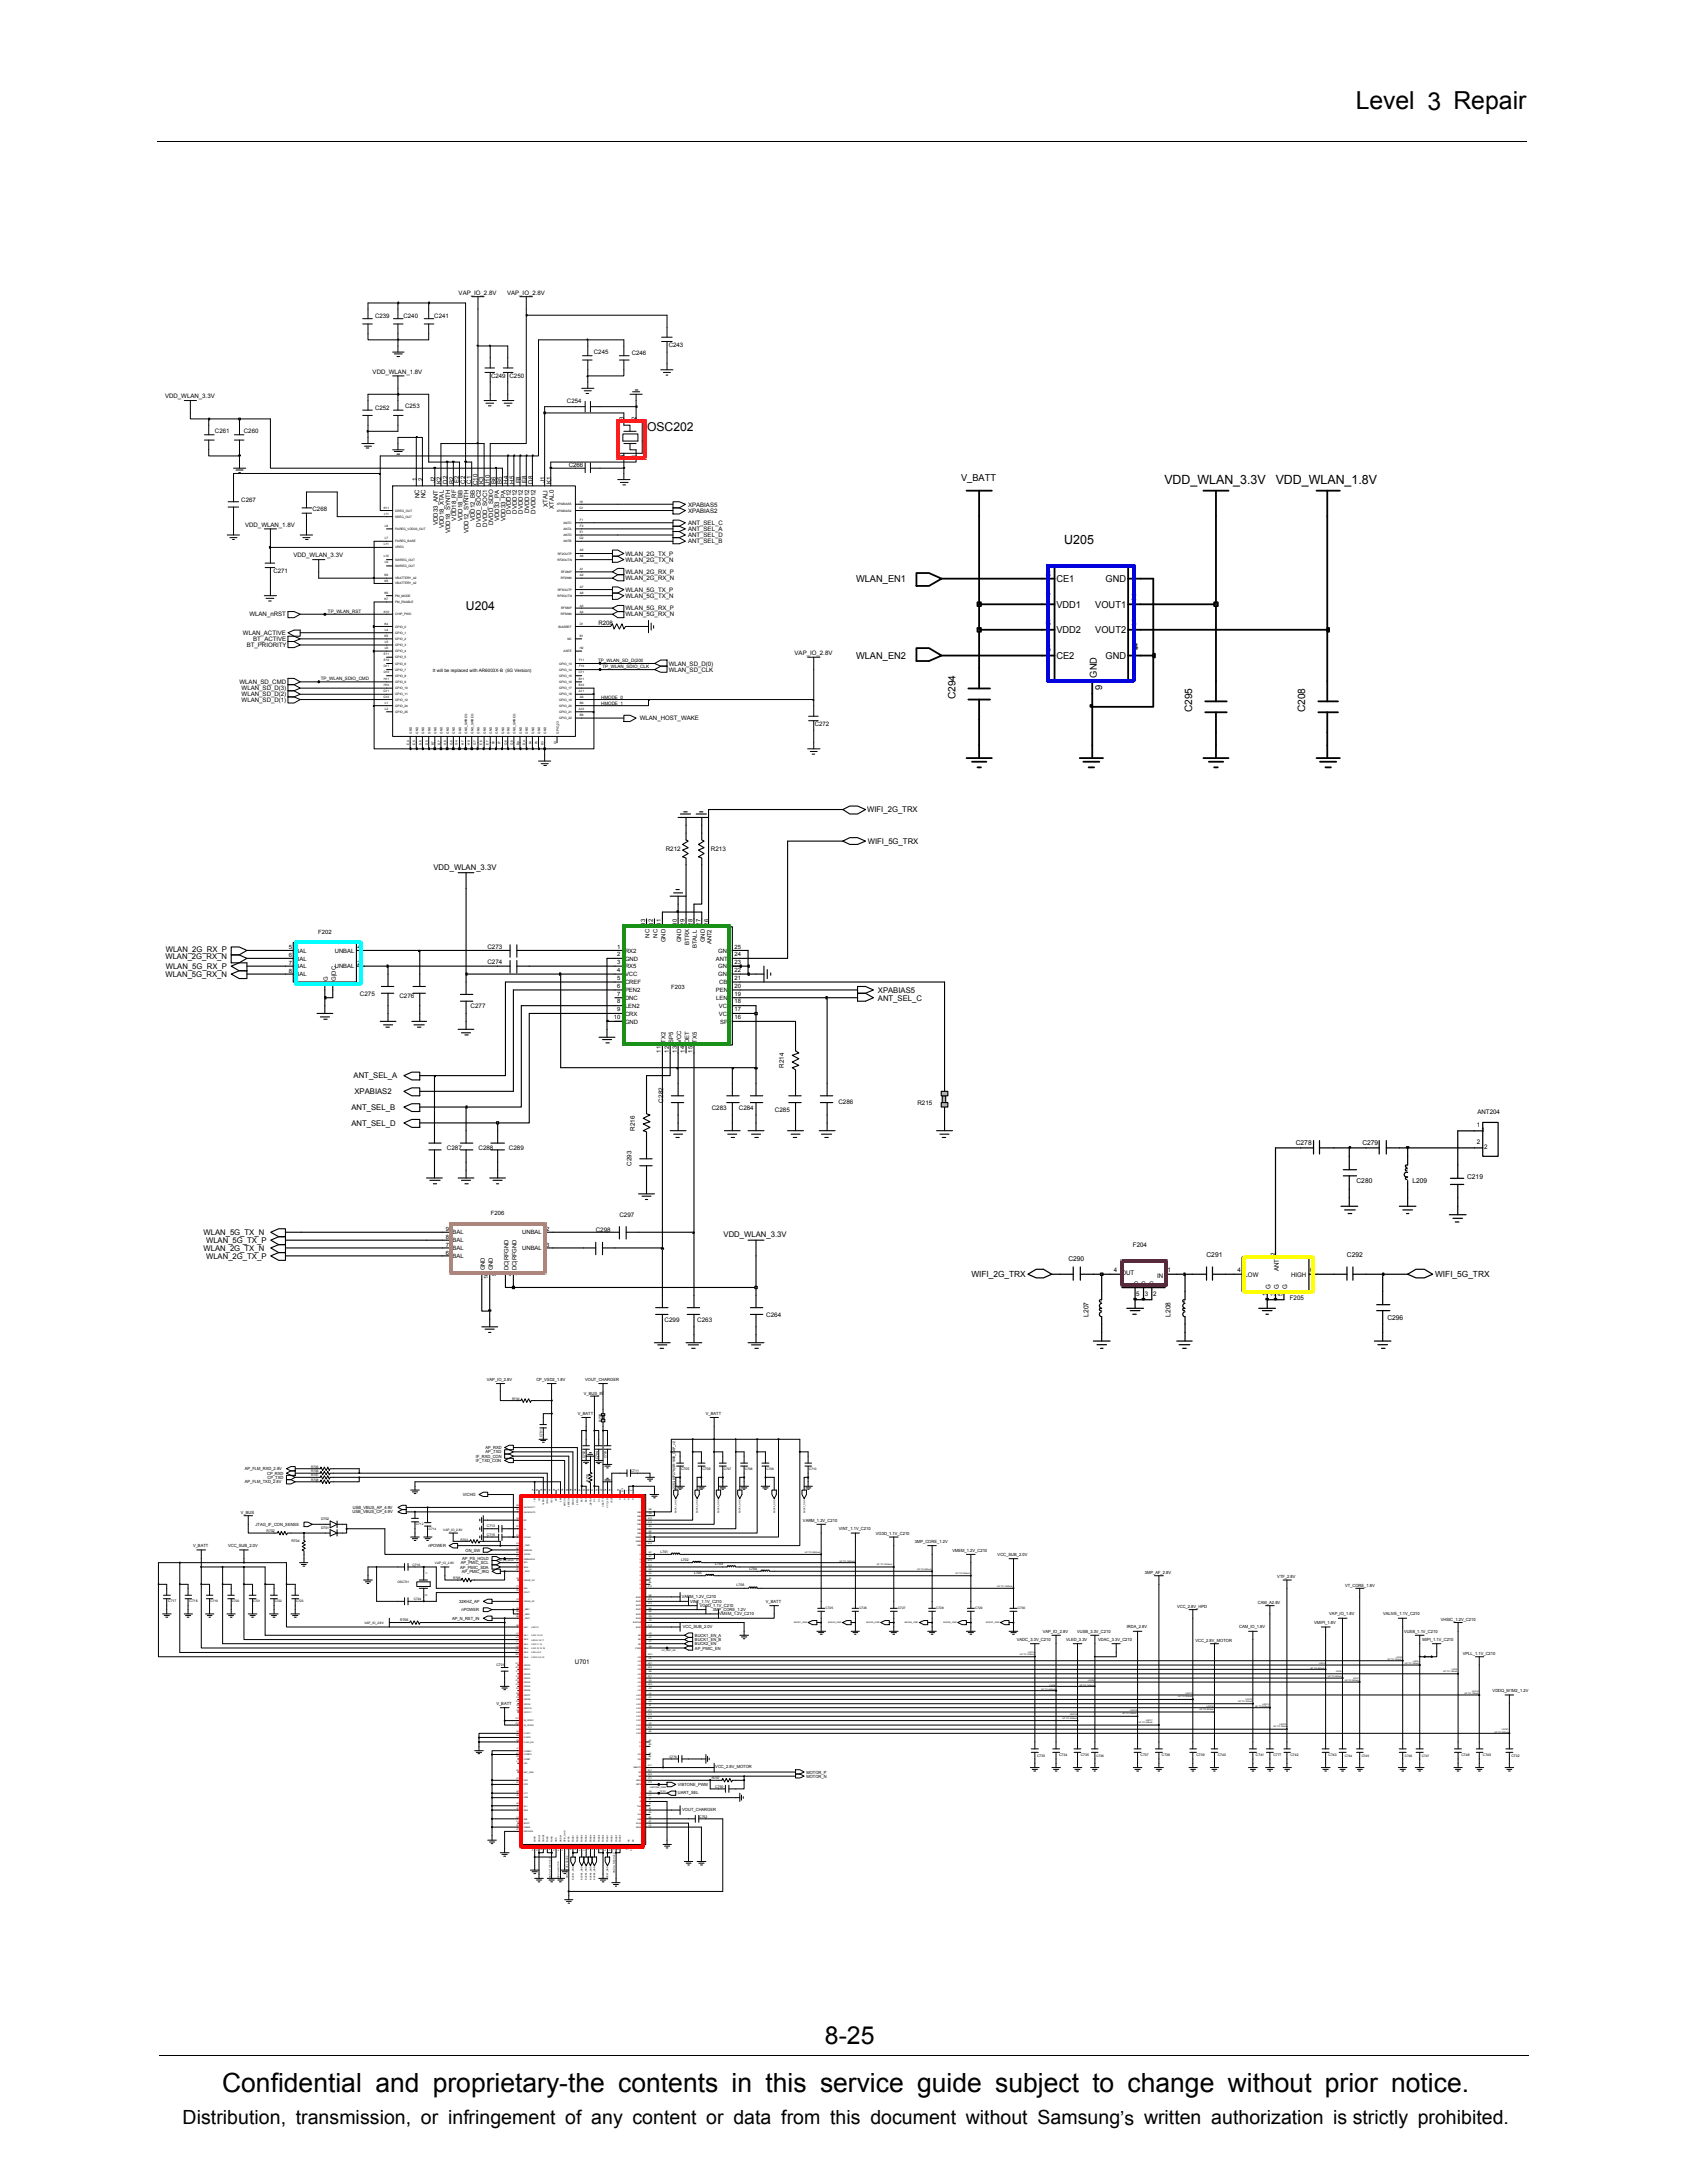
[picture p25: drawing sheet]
<svg xmlns="http://www.w3.org/2000/svg" width="216mm" height="279mm" viewBox="0 0 216 279" stroke-linecap="round" stroke-linejoin="round" font-family="sans-serif">
<defs><g id="words">
<text font-size="3.4" x="28.4" y="267.7">Confidential and proprietary-the contents in this service guide subject to change without prior notice.</text>
<g font-size="3.2">
<text x="173.5" y="14">Level 3 Repair</text>
<text x="105.6" y="261.6">8-25</text>
</g>
<text font-size="2.5" x="23.4" y="271.9">Distribution, transmission, or infringement of any content or data from this document without Samsung’s written authorization is strictly prohibited.</text>
<g font-size="1.6">
<text x="82.8" y="55.2">OSC202</text>
<text x="149" y="62">VDD_WLAN_3.3V</text>
<text x="163.3" y="62">VDD_WLAN_1.8V</text>
<text x="136.2" y="69.6">U205</text>
<text x="59.6" y="78">U204</text>
</g>
<g font-size="1.3">
<text x="122.3" y="89.5" transform="rotate(-90 122.3 89.5)">C294</text>
<text x="152.6" y="91.2" transform="rotate(-90 152.6 91.2)">C295</text>
<text x="167" y="91.2" transform="rotate(-90 167 91.2)">C208</text>
</g>
<g font-size="1.2">
<text x="123" y="61.6">V_BATT</text>
<text x="109.6" y="74.5">WLAN_EN1</text>
<text x="133.8" y="73.8">8</text>
<text x="133.8" y="76.9">7</text>
<text x="135.2" y="74.5">CE1</text>
<text x="135.2" y="77.8">VDD1</text>
<text x="140.2" y="77.8">VOUT1</text>
<text x="141.5" y="74.5">GND</text>
<text x="144.8" y="73.8">1</text>
<text x="144.8" y="76.9">2</text>
<text x="133.8" y="83.4">5</text>
<text x="133.8" y="80.1">6</text>
<text x="135.2" y="81">VDD2</text>
<text x="140.2" y="81">VOUT2</text>
<text x="144.8" y="80.1">3</text>
<text x="145.1" y="83.1">4</text>
<text x="109.6" y="84.3">WLAN_EN2</text>
<text x="135.2" y="84.3">CE2</text>
<text x="140.4" y="86.7" transform="rotate(-90 140.4 86.7)">GND</text>
<text x="141" y="88.3" transform="rotate(-90 141 88.3)">9</text>
<text x="141.5" y="84.3">GND</text>
</g>
<g font-size="1.1">
<text x="124.3" y="163.5">WIFI_2G_TRX</text>
<text x="183.7" y="163.5">WIFI_5G_TRX</text>
</g>
<g font-size="1">
<text x="111" y="104">WIFI_2G_TRX</text>
<text x="111.1" y="108">WIFI_5G_TRX</text>
<text x="55.5" y="111.3">VDD_WLAN_3.3V</text>
<text x="21.2" y="122.7">WLAN_2G_RX_N</text>
<text x="21.2" y="125">WLAN_5G_RX_N</text>
<text x="21.2" y="124">WLAN_5G_RX_P</text>
<text x="21.2" y="121.9">WLAN_2G_RX_P</text>
<text x="112.4" y="128.1">ANT_SEL_C</text>
<text x="112.4" y="127">XPABIAS5</text>
<text x="45" y="142">ANT_SEL_B</text>
<text x="45.3" y="138">ANT_SEL_A</text>
<text x="45.4" y="140">XPABIAS2</text>
<text x="45" y="144.1">ANT_SEL_D</text>
<text x="26" y="158.1">WLAN_5G_TX_N</text>
<text x="26" y="160.1">WLAN_2G_TX_N</text>
<text x="26.4" y="159.1">WLAN_5G_TX_P</text>
<text x="26.4" y="161.1">WLAN_2G_TX_P</text>
<text x="92.6" y="158.4">VDD_WLAN_3.3V</text>
</g>
<g font-size=".9">
<text x="165.8" y="146.6">C278</text>
<text x="174.4" y="146.6">C279</text>
<text x="173.6" y="151.4">C280</text>
<text x="180.8" y="151.4">L209</text>
<text x="187.8" y="151">C219</text>
<text x="136.7" y="161.4">C290</text>
<text x="154.4" y="160.9">C291</text>
<text x="172.4" y="160.9">C292</text>
<text x="139.3" y="168.5" transform="rotate(-90 139.3 168.5)">L207</text>
<text x="149.8" y="168.5" transform="rotate(-90 149.8 168.5)">L208</text>
<text x="177.6" y="169">C296</text>
</g>
<g font-size=".8">
<text x="48" y="40.7">C239</text>
<text x="51.6" y="40.7">C240</text>
<text x="55.6" y="40.7">C241</text>
<text x="58.7" y="37.7">VAP_IO_2.8V</text>
<text x="64.9" y="37.7">VAP_IO_2.8V</text>
<text x="47.7" y="47.8">VDD_WLAN_1.8V</text>
<text x="76" y="45.3">C245</text>
<text x="80.9" y="45.4">C246</text>
<text x="85.6" y="44.4">C243</text>
<text x="21.1" y="51">VDD_WLAN_3.3V</text>
<text x="48" y="52.5">C252</text>
<text x="51.9" y="52.3">C253</text>
<text x="62.8" y="48.3">C249 C250</text>
<text x="72.6" y="51.6">C254</text>
<text x="79.8" y="53.7" transform="rotate(-90 79.8 53.7)">3</text>
<text x="81.4" y="53.7" transform="rotate(-90 81.4 53.7)">2</text>
<text x="27.5" y="55.4">C261</text>
<text x="31.2" y="55.4">C260</text>
<text x="72.8" y="59.7">C266</text>
<text x="79.8" y="58.6" transform="rotate(-90 79.8 58.6)">4</text>
<text x="81.4" y="58.6" transform="rotate(-90 81.4 58.6)">1</text>
<text x="30.9" y="64.2">C267</text>
<text x="40" y="65.3">C268</text>
<text x="53.3" y="61.6" transform="rotate(-90 53.3 61.6)">1</text>
<text x="53.7" y="63.8" transform="rotate(-90 53.7 63.8)">NC</text>
<text x="54.1" y="61.6" transform="rotate(-90 54.1 61.6)">2</text>
<text x="54.5" y="63.8" transform="rotate(-90 54.5 63.8)">NC</text>
<text x="55.7" y="61.8" transform="rotate(-90 55.7 61.8)">J2</text>
<text x="56.5" y="61.9" transform="rotate(-90 56.5 61.9)">K2</text>
<text x="57.3" y="61.9" transform="rotate(-90 57.3 61.9)">D2</text>
<text x="58.1" y="61.9" transform="rotate(-90 58.1 61.9)">B2</text>
<text x="58.7" y="61.9" transform="rotate(-90 58.7 61.9)">E2</text>
<text x="59.5" y="61.9" transform="rotate(-90 59.5 61.9)">C2</text>
<text x="60.3" y="61.9" transform="rotate(-90 60.3 61.9)">C1</text>
<text x="61.1" y="62.1" transform="rotate(-90 61.1 62.1)">C10</text>
<text x="61.9" y="61.9" transform="rotate(-90 61.9 61.9)">K3</text>
<text x="62.7" y="62" transform="rotate(-90 62.7 62)">J10</text>
<text x="63.5" y="61.9" transform="rotate(-90 63.5 61.9)">B6</text>
<text x="64.2" y="61.9" transform="rotate(-90 64.2 61.9)">B5</text>
<text x="65" y="61.9" transform="rotate(-90 65 61.9)">H4</text>
<text x="65.4" y="65.7" transform="rotate(-90 65.4 65.7)">DVDD12</text>
<text x="65.8" y="61.9" transform="rotate(-90 65.8 61.9)">H5</text>
<text x="66.1" y="65.7" transform="rotate(-90 66.1 65.7)">DVDD12</text>
<text x="66.6" y="61.8" transform="rotate(-90 66.6 61.8)">F8</text>
<text x="66.9" y="65.7" transform="rotate(-90 66.9 65.7)">DVDD12</text>
<text x="67.4" y="61.9" transform="rotate(-90 67.4 61.9)">E8</text>
<text x="67.7" y="65.7" transform="rotate(-90 67.7 65.7)">DVDD12</text>
<text x="68.2" y="61.9" transform="rotate(-90 68.2 61.9)">D8</text>
<text x="68.5" y="65.7" transform="rotate(-90 68.5 65.7)">DVDD12</text>
<text x="69.7" y="61.8" transform="rotate(-90 69.7 61.8)">J1</text>
<text x="70.1" y="64.9" transform="rotate(-90 70.1 64.9)">XTALI</text>
<text x="70.5" y="61.9" transform="rotate(-90 70.5 61.9)">K1</text>
<text x="70.9" y="65.1" transform="rotate(-90 70.9 65.1)">XTAL0</text>
<text x="88.1" y="64.8">XPABIAS5</text>
<text x="88.1" y="65.6">XPABIAS2</text>
<text x="31.4" y="67.4">VDD_WLAN_1.8V</text>
<text x="37.5" y="71.4">VDD_WLAN_3.3V</text>
<text x="56" y="67.2" transform="rotate(-90 56 67.2)">VDD33_ANT</text>
<text x="56.8" y="67.6" transform="rotate(-90 56.8 67.6)">VDD18_XTAL</text>
<text x="57.6" y="68.2" transform="rotate(-90 57.6 68.2)">VDD18_SYNTH</text>
<text x="58.4" y="66.6" transform="rotate(-90 58.4 66.6)">VDD18_RF</text>
<text x="59.2" y="66.7" transform="rotate(-90 59.2 66.7)">VDD18_BB</text>
<text x="60" y="68.2" transform="rotate(-90 60 68.2)">VDD12_SYNTH</text>
<text x="60.8" y="66.7" transform="rotate(-90 60.8 66.7)">VDD12_BB</text>
<text x="61.6" y="67.4" transform="rotate(-90 61.6 67.4)">DVDD_SOC2</text>
<text x="62.3" y="67.4" transform="rotate(-90 62.3 67.4)">DVDD_SOC1</text>
<text x="63.1" y="67.2" transform="rotate(-90 63.1 67.2)">DVDD_SDIO</text>
<text x="63.9" y="66.7" transform="rotate(-90 63.9 66.7)">VDD33_PA</text>
<text x="64.7" y="66.7" transform="rotate(-90 64.7 66.7)">VDD33_PA</text>
<text x="80.1" y="71.9">WLAN_2G_TX_N</text>
<text x="80.1" y="71.1">WLAN_2G_TX_P</text>
<text x="88.1" y="68">ANT_SEL_A</text>
<text x="88.1" y="68.8">ANT_SEL_D</text>
<text x="88.1" y="67.2">ANT_SEL_C</text>
<text x="88.1" y="69.6">ANT_SEL_B</text>
<text x="35" y="73.3">C271</text>
<text x="80.1" y="73.5">WLAN_2G_RX_P</text>
<text x="80.1" y="75.7">WLAN_5G_TX_P</text>
<text x="80.1" y="76.5">WLAN_5G_TX_N</text>
<text x="80.1" y="74.3">WLAN_2G_RX_N</text>
<text x="31.1" y="81.3">WLAN_ACTIVE</text>
<text x="31.6" y="82.8">BT_PRIORITY</text>
<text x="31.9" y="78.9">WLAN_nRST</text>
<text x="32.4" y="82">BT_ACTIVE</text>
<text x="76.6" y="80">R208</text>
<text x="80.1" y="78.9">WLAN_5G_RX_N</text>
<text x="80.1" y="78.1">WLAN_5G_RX_P</text>
<text x="101.7" y="83.8">VAP_IO_2.8V</text>
<text x="30.6" y="87.6">WLAN_SD_CMD</text>
<text x="30.9" y="89.8">WLAN_SD_D(1)</text>
<text x="30.9" y="89.1">WLAN_SD_D(2)</text>
<text x="30.9" y="88.3">WLAN_SD_D(3)</text>
<text x="85.6" y="85.2">WLAN_SD_D(0)</text>
<text x="85.6" y="86">WLAN_SD_CLK</text>
<text x="81.9" y="92.2">WLAN_HOST_WAKE</text>
<text x="104.3" y="92.9">C272</text>
<text x="85.2" y="108.9">R212</text>
<text x="91" y="108.9">R213</text>
<text x="62.4" y="121.5">C273</text>
<text x="62.4" y="123.4">C274</text>
<text x="46.1" y="127.4">C275</text>
<text x="51.1" y="127.7">C276</text>
<text x="60.2" y="129">C277</text>
<text x="100.3" y="136.7" transform="rotate(-90 100.3 136.7)">R214</text>
<text x="84.9" y="141.1" transform="rotate(-90 84.9 141.1)">C282</text>
<text x="91.1" y="142">C283</text>
<text x="94.6" y="142">C284</text>
<text x="99.2" y="142.3">C285</text>
<text x="107.3" y="141.3">C286</text>
<text x="117.4" y="141.4">R215</text>
<text x="189.1" y="142.6">ANT204</text>
<text x="57.2" y="147.2">C287</text>
<text x="61.2" y="147.2">C288</text>
<text x="65.1" y="147.2">C289</text>
<text x="80.8" y="149.2" transform="rotate(-90 80.8 149.2)">C293</text>
<text x="81.3" y="144.7" transform="rotate(-90 81.3 144.7)">R216</text>
<text x="189" y="144.2">1</text>
<text x="189" y="146.4">2</text>
<text x="189.6" y="144.9">1</text>
<text x="189.9" y="147">2</text>
<text x="79.3" y="155.7">C297</text>
<text x="76.2" y="157.7">C298</text>
<text x="145" y="159.6">F204</text>
<text x="163.2" y="160.8" transform="rotate(-90 163.2 160.8)">2</text>
<text x="142.5" y="162.8">4</text>
<text x="143.5" y="163.2">OUT</text>
<text x="145.1" y="164.6">G G G</text>
<text x="145.4" y="165.9">5</text>
<text x="146.5" y="165.9">3</text>
<text x="147.6" y="165.9">2</text>
<text x="148.1" y="163.6">IN</text>
<text x="149.4" y="162.8">1</text>
<text x="158.4" y="162.8">4</text>
<text x="159.3" y="163.4">LOW</text>
<text x="162.2" y="165.9" transform="rotate(-90 162.2 165.9)">1</text>
<text x="162.6" y="165" transform="rotate(-90 162.6 165)">G</text>
<text x="163.2" y="165.9" transform="rotate(-90 163.2 165.9)">3</text>
<text x="163.7" y="165" transform="rotate(-90 163.7 165)">G</text>
<text x="163.7" y="162.7" transform="rotate(-90 163.7 162.7)">ANT</text>
<text x="164.1" y="165.9" transform="rotate(-90 164.1 165.9)">5</text>
<text x="164.7" y="165" transform="rotate(-90 164.7 165)">G</text>
<text x="165.1" y="166.3">F205</text>
<text x="165.2" y="163.4">HIGH</text>
<text x="167.7" y="162.8">6</text>
<text x="85" y="169.2">C299</text>
<text x="89.2" y="169.2">C263</text>
<text x="98.1" y="168.5">C264</text>
<text x="73.6" y="213">U701</text>
</g>
<g font-size=".7">
<text x="40.7" y="119.5">F202</text>
<text x="82.6" y="118.5" transform="rotate(-90 82.6 118.5)">3</text>
<text x="82.6" y="118" transform="rotate(-90 82.6 118)">3</text>
<text x="83.1" y="120" transform="rotate(-90 83.1 120)">NC</text>
<text x="83.6" y="118" transform="rotate(-90 83.6 118)">2</text>
<text x="83.6" y="118.5" transform="rotate(-90 83.6 118.5)">3</text>
<text x="84.1" y="120" transform="rotate(-90 84.1 120)">NC</text>
<text x="84.6" y="118.5" transform="rotate(-90 84.6 118.5)">3</text>
<text x="84.6" y="118" transform="rotate(-90 84.6 118)">1</text>
<text x="86.6" y="118.5" transform="rotate(-90 86.6 118.5)">3</text>
<text x="86.6" y="118" transform="rotate(-90 86.6 118)">0</text>
<text x="87.6" y="118" transform="rotate(-90 87.6 118)">9</text>
<text x="87.6" y="118.5" transform="rotate(-90 87.6 118.5)">2</text>
<text x="88.6" y="118.5" transform="rotate(-90 88.6 118.5)">2</text>
<text x="88.6" y="118" transform="rotate(-90 88.6 118)">8</text>
<text x="89.6" y="118.5" transform="rotate(-90 89.6 118.5)">2</text>
<text x="89.6" y="118" transform="rotate(-90 89.6 118)">7</text>
<text x="90.7" y="118.5" transform="rotate(-90 90.7 118.5)">2</text>
<text x="90.7" y="118" transform="rotate(-90 90.7 118)">6</text>
<text x="37" y="121.5">5</text>
<text x="37" y="122.5">6</text>
<text x="37" y="123.5">7</text>
<text x="37" y="124.5">8</text>
<text x="37.8" y="121.9">BAL</text>
<text x="37.8" y="122.9">BAL</text>
<text x="37.8" y="123.9">BAL</text>
<text x="37.8" y="124.9">BAL</text>
<text x="42" y="125.5" transform="rotate(-90 42 125.5)">G</text>
<text x="42.8" y="121.9">UNBAL</text>
<text x="42.8" y="123.9">UNBAL</text>
<text x="43" y="125.5" transform="rotate(-90 43 125.5)">G|DC</text>
<text x="45.8" y="121.5">4</text>
<text x="45.8" y="123.5">2</text>
<text x="79" y="124.4">4</text>
<text x="79" y="121.5">1</text>
<text x="79" y="123.4">3</text>
<text x="79" y="122.4">2</text>
<text x="79" y="125.4">5</text>
<text x="80" y="124.9">VCC</text>
<text x="80" y="121.9">RX2</text>
<text x="80" y="123.9">RX5</text>
<text x="80" y="122.9">GND</text>
<text x="80" y="125.9">CREF</text>
<text x="85.2" y="120.6" transform="rotate(-90 85.2 120.6)">GND</text>
<text x="87.2" y="120.6" transform="rotate(-90 87.2 120.6)">GND</text>
<text x="88.2" y="120.9" transform="rotate(-90 88.2 120.9)">BTRX</text>
<text x="89.2" y="121.4" transform="rotate(-90 89.2 121.4)">BTALL</text>
<text x="90.2" y="120.6" transform="rotate(-90 90.2 120.6)">GND</text>
<text x="91.1" y="120.9" transform="rotate(-90 91.1 120.9)">ANT2</text>
<text x="91.6" y="122.9">ANT5</text>
<text x="91.9" y="124.9">GND</text>
<text x="91.9" y="123.9">GND</text>
<text x="91.9" y="121.9">GND</text>
<text x="92" y="125.9">CBT</text>
<text x="94" y="124.4">22</text>
<text x="94" y="123.4">23</text>
<text x="94" y="121.5">25</text>
<text x="94" y="122.4">24</text>
<text x="94" y="125.4">21</text>
<text x="42.5" y="126.2" transform="rotate(-90 42.5 126.2)">3</text>
<text x="43.5" y="126.2" transform="rotate(-90 43.5 126.2)">1</text>
<text x="78.6" y="130.5">10</text>
<text x="79" y="126.4">6</text>
<text x="79" y="128.4">8</text>
<text x="79" y="127.4">7</text>
<text x="79" y="129.4">9</text>
<text x="80" y="131">GND</text>
<text x="80" y="127">PEN2</text>
<text x="80" y="129">LEN2</text>
<text x="80" y="128">DNC</text>
<text x="80" y="130">CRX</text>
<text x="85.9" y="126.5">F203</text>
<text x="91.6" y="127">PEN5</text>
<text x="91.7" y="128">LEN5</text>
<text x="92" y="130">VCC</text>
<text x="92" y="129">VCC</text>
<text x="92.2" y="131">SP2</text>
<text x="94" y="130.4">16</text>
<text x="94" y="126.4">20</text>
<text x="94" y="129.4">17</text>
<text x="94" y="128.4">18</text>
<text x="94" y="127.4">19</text>
<text x="84.6" y="134.7" transform="rotate(-90 84.6 134.7)">11</text>
<text x="85.2" y="133.5" transform="rotate(-90 85.2 133.5)">TX2</text>
<text x="85.6" y="134.7" transform="rotate(-90 85.6 134.7)">12</text>
<text x="86.2" y="133.5" transform="rotate(-90 86.2 133.5)">SP5</text>
<text x="86.6" y="134.7" transform="rotate(-90 86.6 134.7)">13</text>
<text x="87.2" y="133.5" transform="rotate(-90 87.2 133.5)">VCC</text>
<text x="87.6" y="134.7" transform="rotate(-90 87.6 134.7)">14</text>
<text x="88.2" y="133.5" transform="rotate(-90 88.2 133.5)">DET</text>
<text x="88.6" y="134.7" transform="rotate(-90 88.6 134.7)">15</text>
<text x="89.2" y="133.5" transform="rotate(-90 89.2 133.5)">TX5</text>
<text x="62.8" y="155.5">F206</text>
<text x="57" y="160.6">6</text>
<text x="57" y="159.6">7</text>
<text x="57" y="158.6">8</text>
<text x="57" y="157.6">9</text>
<text x="57.9" y="161">BAL</text>
<text x="57.9" y="160">BAL</text>
<text x="57.9" y="159">BAL</text>
<text x="57.9" y="158">BAL</text>
<text x="66.8" y="158">UNBAL</text>
<text x="66.8" y="160">UNBAL</text>
<text x="69.9" y="157.6">2</text>
<text x="69.9" y="159.6">3</text>
<text x="62" y="162.6" transform="rotate(-90 62 162.6)">GND</text>
<text x="62.5" y="163.7" transform="rotate(-90 62.5 163.7)">10</text>
<text x="63.1" y="162.6" transform="rotate(-90 63.1 162.6)">GND</text>
<text x="63.5" y="163.3" transform="rotate(-90 63.5 163.3)">5</text>
<text x="65.1" y="162.6" transform="rotate(-90 65.1 162.6)">DC|RFGND</text>
<text x="65.5" y="163.3" transform="rotate(-90 65.5 163.3)">4</text>
<text x="66.1" y="162.6" transform="rotate(-90 66.1 162.6)">DC|RFGND</text>
<text x="66.5" y="163.3" transform="rotate(-90 66.5 163.3)">1</text>
</g>
<g font-size=".6">
<text x="42" y="78.5">TP_WLAN_RST</text>
<text x="41.1" y="87">TP_WLAN_SDIO_CMD</text>
<text x="55.4" y="86">It will be replaced with AR6003X-B (5G Version)</text>
<text x="76.5" y="84.7">TP_WLAN_SD_D(200</text>
<text x="76.9" y="89.4">HMODE_0</text>
<text x="77.1" y="85.5">TP_WLAN_SDIO_CLK</text>
<text x="76.9" y="90.2">HMODE_1</text>
</g>
<g font-size=".5">
<text x="62.3" y="176.7">VAP_IO_2.8V</text>
<text x="68.6" y="176.7">CP_VSD2_1.8V</text>
<text x="74.7" y="178.5">V_BUS_IN</text>
<text x="74.9" y="176.7">VOUT_CHARGER</text>
<text x="62.1" y="185.5">AP_RXD</text>
<text x="74" y="181.1">V_BATT</text>
<text x="90.3" y="181.1">V_BATT</text>
<text x="31.3" y="188.2">AP_FLM_RXD_2.8V</text>
<text x="31.3" y="189.8">AP_FLM_TXD_2.8V</text>
<text x="34.2" y="188.7">CP_RXD</text>
<text x="34.2" y="189.3">CP_TXD</text>
<text x="59.2" y="191.5">VICHG</text>
<text x="60.9" y="187.1">IF_TXD_CON</text>
<text x="60.9" y="186.6">IF_RXD_CON</text>
<text x="62.1" y="186">AP_TXD</text>
<text x="30.8" y="193.8">V_BUS</text>
<text x="32.7" y="195.3">JTAG_IF_CON_SENSE</text>
<text x="45.1" y="193.7">USB_VBUS_CP_4.9V</text>
<text x="45.1" y="193.1">USB_VBUS_AP_4.9V</text>
<text x="102.8" y="194.8">VARM_1.2V_C210</text>
<text x="107.4" y="195.9">VINT_1.1V_C210</text>
<text x="112.1" y="196.4">VG3D_1.1V_C210</text>
<text x="117.1" y="197.5">3MP_CORE_1.2V</text>
<text x="24.7" y="198">V_BATT</text>
<text x="29.2" y="198">VCC_SUB_2.0V</text>
<text x="54.8" y="198">nPOWER</text>
<text x="58.9" y="200.8">AP_PMIC_SDA</text>
<text x="59" y="200.2">AP_PMIC_SCL</text>
<text x="59.1" y="201.3">AP_PMIC_IRQ</text>
<text x="59.2" y="199.7">AP_PS_HOLD</text>
<text x="59.6" y="198.6">ON_SW</text>
<text x="121.9" y="198.6">VMEM_1.2V_C210</text>
<text x="127.7" y="199.1">VCC_SUB_2.0V</text>
<text x="146.5" y="201.4">3MP_AF_2.8V</text>
<text x="163.5" y="202">VTF_2.8V</text>
<text x="172.1" y="203.1">VT_CORE_1.8V</text>
<text x="57.9" y="207.3">AP_N_RST_IN</text>
<text x="58.8" y="205.1">32KHZ_AP</text>
<text x="59.1" y="206.2">nPOWER</text>
<text x="87.3" y="204.6">VARM_1.2V_C210</text>
<text x="87.4" y="208.4">VCC_SUB_2.0V</text>
<text x="88.3" y="205.1">VINT_1.1V_C210</text>
<text x="88.9" y="209.5">BUCK1_EN_A</text>
<text x="89.6" y="205.7">VG3D_1.1V_C210</text>
<text x="91.2" y="206.2">3MP_CORE_1.2V</text>
<text x="92.1" y="206.8">VMEM_1.2V_C210</text>
<text x="98" y="205.1">V_BATT</text>
<text x="133.5" y="209">VAP_IO_2.8V</text>
<text x="137.8" y="209">VUSB_3.3V_C210</text>
<text x="144.2" y="208.4">IRDA_2.8V</text>
<text x="150.6" y="205.8">VCC_2.8V_HPD</text>
<text x="158.6" y="208.4">CAM_IO_1.8V</text>
<text x="161" y="205.3">CAM_A2.8V</text>
<text x="168.2" y="207.9">VMIPI_1.8V</text>
<text x="170.1" y="206.8">VAP_IO_1.8V</text>
<text x="177" y="206.8">VALIVE_1.1V_C210</text>
<text x="179.7" y="209">VUSB_1.1V_C210</text>
<text x="184.4" y="207.5">VHSIC_1.2V_C210</text>
<text x="88.9" y="210">BUCK1_EN_B</text>
<text x="88.9" y="210.6">BUCK2_EN</text>
<text x="88.9" y="211.1">AP_PMIC_EN</text>
<text x="130.1" y="210">VADC_3.3V_C210</text>
<text x="136.4" y="210">VLED_3.3V</text>
<text x="140.5" y="210">VDAC_3.3V_C210</text>
<text x="153" y="210.2">VCC_2.8V_MOTOR</text>
<text x="182.1" y="210">MIPI_1.1V_C210</text>
<text x="187.2" y="211.8">VPLL_1.1V_C210</text>
<text x="63.5" y="218.2">V_BATT</text>
<text x="191" y="216.6">VDDQ_M1M2_1.2V</text>
<text x="91.5" y="226.3">VCC_2.8V_MOTOR</text>
<text x="103.2" y="227">MOTOR_P</text>
<text x="103.2" y="227.5">MOTOR_N</text>
<text x="86.8" y="229.6">UART_SEL</text>
<text x="86.8" y="228.6">VIBTONE_PWM</text>
<text x="87.3" y="231.8">VOUT_CHARGER</text>
</g>
<g font-size=".4">
<text x="49.1" y="65.1">K11</text>
<text x="49.1" y="65.9">J11</text>
<text x="50.6" y="65.5">DREG_OUT</text>
<text x="71.2" y="64.7">XPABIAS5</text>
<text x="71.2" y="65.5">XPABIAS2</text>
<text x="74.2" y="65.1">G1</text>
<text x="74.2" y="64.3">H1</text>
<text x="49.1" y="69.7">L11</text>
<text x="49.1" y="71.3">L10</text>
<text x="49.2" y="69">L7</text>
<text x="49.2" y="67.5">L8</text>
<text x="50.6" y="70.2">VREG</text>
<text x="50.6" y="69.4">PAREG_BASE</text>
<text x="50.6" y="67.8">PAREG_VDD33_OUT</text>
<text x="50.6" y="71.8">SWREG_OUT</text>
<text x="50.6" y="66.3">SREG_OUT</text>
<text x="71.4" y="71.8">RF2OUTN</text>
<text x="71.4" y="71">RF2OUTP</text>
<text x="72.1" y="67.8">ANTA</text>
<text x="72.1" y="67.1">ANTC</text>
<text x="72.1" y="69.4">ANTB</text>
<text x="72.1" y="68.6">ANTD</text>
<text x="74.2" y="69">G2</text>
<text x="74.2" y="68.2">E1</text>
<text x="74.2" y="70.5">A5</text>
<text x="74.2" y="71.3">A6</text>
<text x="74.2" y="67.5">F2</text>
<text x="74.2" y="66.7">F1</text>
<text x="49.2" y="76.1">K6</text>
<text x="49.2" y="76.8">K7</text>
<text x="49.2" y="74.5">K8</text>
<text x="49.2" y="73.7">K9</text>
<text x="49.2" y="72.1">L9</text>
<text x="50.6" y="72.6">SWREG_OUT</text>
<text x="50.6" y="76.4">PM_MODE</text>
<text x="50.6" y="77.2">PM_ENABLE</text>
<text x="50.6" y="74.8">VBATTERY_42</text>
<text x="50.6" y="74.1">VBATTERY_42</text>
<text x="71.4" y="76.4">RF5OUTN</text>
<text x="71.4" y="75.6">RF5OUTP</text>
<text x="71.8" y="74.1">RF2INN</text>
<text x="71.8" y="73.3">RF2INP</text>
<text x="71.8" y="78">RF5INP</text>
<text x="74.2" y="75.3">A7</text>
<text x="74.2" y="76.1">A8</text>
<text x="74.2" y="72.9">A1</text>
<text x="74.2" y="73.7">A2</text>
<text x="74.2" y="77.6">A3</text>
<text x="49.1" y="83.8">E11</text>
<text x="49.1" y="78.4">K10</text>
<text x="49.2" y="80">K4</text>
<text x="49.2" y="81.6">K5</text>
<text x="49.2" y="80.8">L4</text>
<text x="49.2" y="82.3">L5</text>
<text x="49.2" y="83">L6</text>
<text x="50.6" y="78.8">CHIP_PWD</text>
<text x="50.6" y="81.1">GPIO_1</text>
<text x="50.6" y="82.7">GPIO_3</text>
<text x="50.6" y="83.5">GPIO_4</text>
<text x="50.6" y="80.3">GPIO_0</text>
<text x="50.6" y="81.9">GPIO_2</text>
<text x="71.5" y="80.3">BIASREF</text>
<text x="71.8" y="78.8">RF5INN</text>
<text x="72.1" y="83.5">ANTE</text>
<text x="72.6" y="81.9">NC</text>
<text x="74.2" y="80">D1</text>
<text x="74.2" y="81.6">B1</text>
<text x="74.2" y="78.4">A4</text>
<text x="74.2" y="83">H2</text>
<text x="49.1" y="88.5">G11</text>
<text x="49.1" y="89.3">G10</text>
<text x="49.1" y="84.6">E10</text>
<text x="49.1" y="87.8">H10</text>
<text x="49.1" y="86.2">D10</text>
<text x="49.1" y="85.4">D11</text>
<text x="49.1" y="87">H11</text>
<text x="50.6" y="89.7">GPIO_12</text>
<text x="50.6" y="89">GPIO_11</text>
<text x="50.6" y="85.1">GPIO_6</text>
<text x="50.6" y="84.3">GPIO_5</text>
<text x="50.6" y="88.2">GPIO_10</text>
<text x="50.6" y="87.4">GPIO_9</text>
<text x="50.6" y="86.6">GPIO_8</text>
<text x="50.6" y="85.9">GPIO_7</text>
<text x="71.6" y="85.9">GPIO_14</text>
<text x="71.6" y="85.1">GPIO_13</text>
<text x="71.6" y="86.6">GPIO_15</text>
<text x="71.6" y="89.7">GPIO_19</text>
<text x="71.6" y="88.2">GPIO_17</text>
<text x="71.6" y="87.4">GPIO_16</text>
<text x="71.6" y="89">GPIO_18</text>
<text x="74.1" y="86.2">C11</text>
<text x="74.1" y="87.8">B10</text>
<text x="74.1" y="87">B11</text>
<text x="74.1" y="88.5">A11</text>
<text x="74.1" y="85.4">F10</text>
<text x="74.1" y="84.6">F11</text>
<text x="74.2" y="89.3">A9</text>
<text x="49.2" y="90.9">L2</text>
<text x="49.2" y="90.1">L1</text>
<text x="50.6" y="91.2">GPIO_25</text>
<text x="50.6" y="90.5">GPIO_24</text>
<text x="52.4" y="95.3" transform="rotate(-90 52.4 95.3)">E4</text>
<text x="52.7" y="93.9" transform="rotate(-90 52.7 93.9)">GND</text>
<text x="53.1" y="95.3" transform="rotate(-90 53.1 95.3)">E5</text>
<text x="53.5" y="93.9" transform="rotate(-90 53.5 93.9)">GND</text>
<text x="54" y="95.3" transform="rotate(-90 54 95.3)">D6</text>
<text x="54.3" y="93.9" transform="rotate(-90 54.3 93.9)">GND</text>
<text x="54.7" y="95.3" transform="rotate(-90 54.7 95.3)">D5</text>
<text x="55.1" y="93.9" transform="rotate(-90 55.1 93.9)">GND</text>
<text x="55.5" y="95.3" transform="rotate(-90 55.5 95.3)">B7</text>
<text x="55.9" y="93.9" transform="rotate(-90 55.9 93.9)">GND</text>
<text x="56.3" y="95.3" transform="rotate(-90 56.3 95.3)">D7</text>
<text x="56.6" y="93.9" transform="rotate(-90 56.6 93.9)">GND</text>
<text x="57.1" y="95.3" transform="rotate(-90 57.1 95.3)">H6</text>
<text x="57.4" y="93.9" transform="rotate(-90 57.4 93.9)">GND</text>
<text x="57.9" y="95.3" transform="rotate(-90 57.9 95.3)">G5</text>
<text x="58.2" y="93.9" transform="rotate(-90 58.2 93.9)">GND</text>
<text x="58.6" y="95.3" transform="rotate(-90 58.6 95.3)">G4</text>
<text x="59" y="93.9" transform="rotate(-90 59 93.9)">GND</text>
<text x="59.4" y="95.3" transform="rotate(-90 59.4 95.3)">H7</text>
<text x="59.8" y="93.9" transform="rotate(-90 59.8 93.9)">GND_SWREG</text>
<text x="60.1" y="95.3" transform="rotate(-90 60.1 95.3)">H8</text>
<text x="60.6" y="93.9" transform="rotate(-90 60.6 93.9)">GND_SWREG</text>
<text x="60.9" y="95.3" transform="rotate(-90 60.9 95.3)">G7</text>
<text x="61.4" y="93.9" transform="rotate(-90 61.4 93.9)">GND</text>
<text x="61.7" y="95.3" transform="rotate(-90 61.7 95.3)">E6</text>
<text x="62.2" y="93.9" transform="rotate(-90 62.2 93.9)">GND</text>
<text x="62.5" y="95.3" transform="rotate(-90 62.5 95.3)">E7</text>
<text x="62.9" y="93.9" transform="rotate(-90 62.9 93.9)">GND</text>
<text x="63.3" y="95.3" transform="rotate(-90 63.3 95.3)">F6</text>
<text x="63.7" y="93.9" transform="rotate(-90 63.7 93.9)">GND</text>
<text x="64.1" y="95.3" transform="rotate(-90 64.1 95.3)">F7</text>
<text x="64.5" y="93.9" transform="rotate(-90 64.5 93.9)">GND</text>
<text x="64.9" y="95.3" transform="rotate(-90 64.9 95.3)">G6</text>
<text x="65.2" y="93.9" transform="rotate(-90 65.2 93.9)">GND</text>
<text x="65.6" y="95.3" transform="rotate(-90 65.6 95.3)">G8</text>
<text x="66" y="93.9" transform="rotate(-90 66 93.9)">GND_SWREG</text>
<text x="66.4" y="95.3" transform="rotate(-90 66.4 95.3)">B4</text>
<text x="66.8" y="93.9" transform="rotate(-90 66.8 93.9)">GND</text>
<text x="67.2" y="95.3" transform="rotate(-90 67.2 95.3)">D4</text>
<text x="67.6" y="93.9" transform="rotate(-90 67.6 93.9)">GND</text>
<text x="68" y="95.3" transform="rotate(-90 68 95.3)">F4</text>
<text x="68.3" y="93.9" transform="rotate(-90 68.3 93.9)">GND</text>
<text x="68.8" y="95.3" transform="rotate(-90 68.8 95.3)">F5</text>
<text x="69.1" y="93.9" transform="rotate(-90 69.1 93.9)">GND</text>
<text x="69.6" y="95.3" transform="rotate(-90 69.6 95.3)">B3</text>
<text x="69.9" y="93.9" transform="rotate(-90 69.9 93.9)">GND</text>
<text x="71.2" y="95.3" transform="rotate(-90 71.2 95.3)">L3</text>
<text x="71.5" y="93.9" transform="rotate(-90 71.5 93.9)">GPIO_23</text>
<text x="71.6" y="92">GPIO_22</text>
<text x="71.6" y="90.5">GPIO_20</text>
<text x="71.6" y="91.2">GPIO_21</text>
<text x="74.1" y="90.9">A10</text>
<text x="74.2" y="91.7">B8</text>
<text x="74.2" y="90.1">B9</text>
<text x="65.5" y="179.2">R739</text>
<text x="69.4" y="183.9" transform="rotate(-90 69.4 183.9)">C701</text>
<text x="77" y="182" transform="rotate(-90 77 182)">R700</text>
<text x="39.8" y="188.9">R737</text>
<text x="39.8" y="187.9">R735</text>
<text x="39.8" y="189.5">R738</text>
<text x="39.8" y="188.4">R736</text>
<text x="74.9" y="186.6" transform="rotate(-90 74.9 186.6)">C702</text>
<text x="75.4" y="189.7" transform="rotate(-90 75.4 189.7)">R701</text>
<text x="76.6" y="186.8" transform="rotate(-90 76.6 186.8)">C704</text>
<text x="77.6" y="186.6" transform="rotate(-90 77.6 186.6)">C703</text>
<text x="80.7" y="188.4">C711</text>
<text x="86.4" y="190.6" transform="rotate(-90 86.4 190.6)">2203-007279|SR1608_CAP_v2</text>
<text x="87.2" y="188.2">C705</text>
<text x="89.9" y="188.1">C706</text>
<text x="92.6" y="188.2">C707</text>
<text x="95.4" y="188.2">C708</text>
<text x="98.1" y="188.2">C709</text>
<text x="103.5" y="188.2">C710</text>
<text x="34.1" y="196">R702</text>
<text x="37.3" y="197.3">R704</text>
<text x="41.1" y="194.6">D702</text>
<text x="41.1" y="195.7">D701</text>
<text x="53.2" y="195.2">C712</text>
<text x="54.9" y="195.8">C714</text>
<text x="56.7" y="195.9">VAP_IO_2.8V</text>
<text x="58.9" y="197.2">R703</text>
<text x="62.3" y="195.4">C713</text>
<text x="62.3" y="196.6">C715</text>
<text x="50.9" y="202.6">OSC701</text>
<text x="52.8" y="200.4">C716</text>
<text x="54.7" y="201.5" transform="rotate(-90 54.7 201.5)">1</text>
<text x="55.7" y="200.2">VAP_IO_2.8V</text>
<text x="58" y="202.1">R705</text>
<text x="84.5" y="198.8">L701</text>
<text x="87.2" y="199.8">L702</text>
<text x="88.8" y="201.4">L705</text>
<text x="91.5" y="200.3">L703</text>
<text x="94.3" y="203">L706</text>
<text x="95.9" y="200.9">L704</text>
<text x="21.5" y="205.1">C717</text>
<text x="24.3" y="205.1">C718</text>
<text x="26.9" y="205.1">C719</text>
<text x="29.7" y="205.1">C720</text>
<text x="32.4" y="205.1">C721</text>
<text x="35.1" y="205.1">C722</text>
<text x="37.9" y="205.1">C723</text>
<text x="46.6" y="207.8">VAP_IO_2.8V</text>
<text x="51.2" y="207.5">R706</text>
<text x="53" y="204.8">C724</text>
<text x="54.7" y="204.3" transform="rotate(-90 54.7 204.3)">2</text>
<text x="105.7" y="205.9">C725</text>
<text x="110" y="205.9">C726</text>
<text x="114.9" y="205.9">C727</text>
<text x="119.8" y="205.9">C728</text>
<text x="124.8" y="205.9">C729</text>
<text x="130.3" y="205.9">C730</text>
<text x="63.5" y="213.3">C731</text>
<text x="85.7" y="225">C776</text>
<text x="91.1" y="227.7">R707</text>
<text x="132.7" y="224.8">C733</text>
<text x="135.6" y="224.7">C734</text>
<text x="138.3" y="224.7">C735</text>
<text x="140.3" y="224.8">C736</text>
<text x="146" y="224.7">C737</text>
<text x="148.7" y="224.7">C738</text>
<text x="153.1" y="224.7">C739</text>
<text x="155.9" y="224.7">C740</text>
<text x="160.7" y="224.7">C741</text>
<text x="163" y="224.7">C777</text>
<text x="165.1" y="224.7">C742</text>
<text x="170" y="224.7">C743</text>
<text x="172.1" y="224.8">C744</text>
<text x="174.3" y="224.8">C745</text>
<text x="179.8" y="224.8">C746</text>
<text x="182" y="224.8">C747</text>
<text x="187" y="224.7">C748</text>
<text x="189.8" y="224.7">C749</text>
<text x="193.4" y="224.8">C732</text>
<text x="89.5" y="232.6">C752</text>
<text x="91.5" y="228.8">C750</text>
</g>
<g font-size=".3">
<text x="68.3" y="190.9" transform="rotate(-90 68.3 190.9)">J4</text>
<text x="68.8" y="190.9" transform="rotate(-90 68.8 190.9)">K3</text>
<text x="69.4" y="190.9" transform="rotate(-90 69.4 190.9)">G5</text>
<text x="69.9" y="190.9" transform="rotate(-90 69.9 190.9)">G3</text>
<text x="70.4" y="190.9" transform="rotate(-90 70.4 190.9)">F4</text>
<text x="71" y="190.9" transform="rotate(-90 71 190.9)">G4</text>
<text x="71.6" y="190.9" transform="rotate(-90 71.6 190.9)">L4</text>
<text x="72.1" y="190.9" transform="rotate(-90 72.1 190.9)">H5</text>
<text x="72.7" y="190.9" transform="rotate(-90 72.7 190.9)">K4</text>
<text x="73.2" y="190.9" transform="rotate(-90 73.2 190.9)">H6</text>
<text x="73.7" y="190.9" transform="rotate(-90 73.7 190.9)">H4</text>
<text x="74.3" y="190.9" transform="rotate(-90 74.3 190.9)">E1</text>
<text x="74.8" y="190.9" transform="rotate(-90 74.8 190.9)">E2</text>
<text x="75.4" y="190.9" transform="rotate(-90 75.4 190.9)">E3</text>
<text x="75.9" y="190.9" transform="rotate(-90 75.9 190.9)">F1</text>
<text x="76.5" y="190.9" transform="rotate(-90 76.5 190.9)">F2</text>
<text x="77" y="190.9" transform="rotate(-90 77 190.9)">J5</text>
<text x="77.6" y="190.9" transform="rotate(-90 77.6 190.9)">D4</text>
<text x="78.1" y="190.9" transform="rotate(-90 78.1 190.9)">E4</text>
<text x="79.2" y="190.9" transform="rotate(-90 79.2 190.9)">N1</text>
<text x="79.5" y="191.9" transform="rotate(-90 79.5 191.9)">NC</text>
<text x="79.7" y="191" transform="rotate(-90 79.7 191)">N13</text>
<text x="80" y="191.9" transform="rotate(-90 80 191.9)">NC</text>
<text x="80.3" y="190.8" transform="rotate(-90 80.3 190.8)">1</text>
<text x="80.6" y="191.9" transform="rotate(-90 80.6 191.9)">NC</text>
<text x="80.9" y="190.8" transform="rotate(-90 80.9 190.8)">2</text>
<text x="81.1" y="191.9" transform="rotate(-90 81.1 191.9)">NC</text>
<text x="66.1" y="192.8">D2</text>
<text x="66.1" y="193.3">D3</text>
<text x="66.1" y="194.4">G2</text>
<text x="66.1" y="195.5">D1</text>
<text x="66.1" y="196.6">F3</text>
<text x="66.1" y="197.7">F6</text>
<text x="67" y="193">SAFEOUT1</text>
<text x="67" y="193.6">SAFEOUT2</text>
<text x="67" y="194.7">BC</text>
<text x="67" y="195.8">VL</text>
<text x="67" y="196.8">VICHG</text>
<text x="67" y="197.9">_ONO</text>
<text x="68.5" y="192.2" transform="rotate(-90 68.5 192.2)">18R1</text>
<text x="69.1" y="192.2" transform="rotate(-90 69.1 192.2)">18T2</text>
<text x="69.7" y="192.6" transform="rotate(-90 69.7 192.6)">18RNC1</text>
<text x="70.2" y="192.6" transform="rotate(-90 70.2 192.6)">18TNC2</text>
<text x="70.7" y="192.4" transform="rotate(-90 70.7 192.4)">18VLL</text>
<text x="71.3" y="192.2" transform="rotate(-90 71.3 192.2)">28T1</text>
<text x="71.8" y="192.2" transform="rotate(-90 71.8 192.2)">28R2</text>
<text x="72.4" y="192.8" transform="rotate(-90 72.4 192.8)">28TCOM1</text>
<text x="72.9" y="192.8" transform="rotate(-90 72.9 192.8)">28RCOM2</text>
<text x="73.4" y="192.6" transform="rotate(-90 73.4 192.6)">28RNO1</text>
<text x="74" y="192.6" transform="rotate(-90 74 192.6)">28TNO2</text>
<text x="74.5" y="192.3" transform="rotate(-90 74.5 192.3)">BATT</text>
<text x="75.1" y="192.3" transform="rotate(-90 75.1 192.3)">BATT</text>
<text x="75.7" y="192.8" transform="rotate(-90 75.7 192.8)">_DETBAT</text>
<text x="76.2" y="192.2" transform="rotate(-90 76.2 192.2)">DCIN</text>
<text x="76.8" y="192.2" transform="rotate(-90 76.8 192.2)">DCIN</text>
<text x="77.3" y="192.8" transform="rotate(-90 77.3 192.8)">VBATTFG</text>
<text x="77.9" y="193" transform="rotate(-90 77.9 193)">VCC_32CP</text>
<text x="78.4" y="192.4" transform="rotate(-90 78.4 192.4)">VCOIN</text>
<text x="81.4" y="197.4">INB06B</text>
<text x="81.4" y="196.8">INB06A</text>
<text x="81.6" y="194.1">INB01</text>
<text x="81.6" y="195.8">INB04</text>
<text x="81.6" y="194.7">INB02</text>
<text x="81.6" y="193.6">INB01</text>
<text x="81.6" y="196.3">INB05</text>
<text x="81.6" y="195.2">INB03</text>
<text x="81.6" y="197.9">INB07</text>
<text x="82.9" y="194.4">A12</text>
<text x="83" y="194.9">E12</text>
<text x="83" y="197.7">E13</text>
<text x="83" y="193.3">M8</text>
<text x="83" y="196">M3</text>
<text x="83" y="193.8">N8</text>
<text x="83" y="195.5">N3</text>
<text x="83" y="197.1">B9</text>
<text x="83" y="196.6">A9</text>
<text x="86.6" y="193.7" transform="rotate(-90 86.6 193.7)">BUCK1_GND</text>
<text x="89.3" y="193.7" transform="rotate(-90 89.3 193.7)">BUCK2_GND</text>
<text x="92.1" y="193.7" transform="rotate(-90 92.1 193.7)">BUCK3_GND</text>
<text x="94.8" y="193.7" transform="rotate(-90 94.8 193.7)">BUCK4_GND</text>
<text x="99.2" y="193.7" transform="rotate(-90 99.2 193.7)">BUCK5_GND</text>
<text x="103" y="193.7" transform="rotate(-90 103 193.7)">BUCK7_GND</text>
<text x="63.9" y="199.8">AP_PS_HOLD</text>
<text x="66.1" y="203.1">C1</text>
<text x="66.1" y="198.2">E5</text>
<text x="66.1" y="198.8">E6</text>
<text x="66.1" y="200.9">D7</text>
<text x="66.1" y="203.7">C2</text>
<text x="66.1" y="202">C4</text>
<text x="66.1" y="199.8">E7</text>
<text x="66.1" y="199.3">F5</text>
<text x="66.1" y="200.4">F7</text>
<text x="67" y="203.4">XIN</text>
<text x="67" y="198.5">PWRON</text>
<text x="67" y="199.1">JIGON</text>
<text x="67" y="201.2">_IRQ1</text>
<text x="67" y="203.9">XOUT</text>
<text x="67" y="202.3">32KHZ_CP</text>
<text x="67" y="199.6">PWRHOLD</text>
<text x="67" y="200.7">SDA</text>
<text x="67" y="200.1">SCL</text>
<text x="81.9" y="200.1">LX2</text>
<text x="81.9" y="199.6">LX1</text>
<text x="81.9" y="201.8">LX5</text>
<text x="81.9" y="201.2">LX4</text>
<text x="81.9" y="199.1">LX1</text>
<text x="81.9" y="202.9">LX6</text>
<text x="81.9" y="202.3">LX6</text>
<text x="81.9" y="200.7">LX3</text>
<text x="81.9" y="203.4">LX7</text>
<text x="82.9" y="199.8">B13</text>
<text x="82.9" y="200.4">D13</text>
<text x="83" y="203.1">F13</text>
<text x="83" y="198.8">M7</text>
<text x="83" y="199.3">N7</text>
<text x="83" y="201.5">N2</text>
<text x="83" y="200.9">N4</text>
<text x="83" y="202.6">B8</text>
<text x="83" y="202">A8</text>
<text x="103" y="198.8">UP TO 2500mA</text>
<text x="107.4" y="199.9">UP TO 1200mA</text>
<text x="112.2" y="200.3">UP TO 1500mA</text>
<text x="117.4" y="201">UP TO 600mA</text>
<text x="122.3" y="201.5">UP TO 600mA</text>
<text x="127.6" y="203.2">UP TO 1500mA</text>
<text x="66" y="209.7">L12</text>
<text x="66" y="209.1">L13</text>
<text x="66.1" y="208">K9</text>
<text x="66.1" y="206.9">D6</text>
<text x="66.1" y="206.4">D8</text>
<text x="66.1" y="205.9">D9</text>
<text x="66.1" y="204.8">C3</text>
<text x="67" y="209.9">INL2</text>
<text x="67" y="208.3">IN21</text>
<text x="67" y="209.4">INL1</text>
<text x="67" y="207.2">_RSO</text>
<text x="67" y="206.7">_MR2</text>
<text x="67" y="206.1">_MR1</text>
<text x="67" y="205.1">32KHZ_AP</text>
<text x="68" y="208.3">LDO 21</text>
<text x="68" y="210">LDO 8.16.17</text>
<text x="68" y="209.4">LDO 1,9,15</text>
<text x="81" y="207.8">BUCK6EN</text>
<text x="81.4" y="205.1">BUCK2</text>
<text x="81.4" y="206.1">BUCK4</text>
<text x="81.4" y="204.5">BUCK1</text>
<text x="81.4" y="206.7">BUCK5</text>
<text x="81.4" y="208.3">BUCK7</text>
<text x="81.4" y="207.2">BUCK6</text>
<text x="81.4" y="205.6">BUCK3</text>
<text x="81.7" y="209.9">SET2</text>
<text x="81.7" y="209.4">SET1</text>
<text x="82.9" y="204.8">B12</text>
<text x="82.9" y="205.3">D12</text>
<text x="83" y="208">F12</text>
<text x="83" y="205.9">M4</text>
<text x="83" y="204.2">M5</text>
<text x="83" y="206.4">M2</text>
<text x="83" y="209.7">H7</text>
<text x="83" y="209.1">H8</text>
<text x="83" y="206.9">C9</text>
<text x="83" y="207.5">C8</text>
<text x="101.6" y="207.8">BUCK1_GND</text>
<text x="106" y="207.8">BUCK2_GND</text>
<text x="110.9" y="207.8">BUCK3_GND</text>
<text x="115.8" y="207.8">BUCK4_GND</text>
<text x="120.8" y="207.8">BUCK5_GND</text>
<text x="126.2" y="207.8">BUCK7_GND</text>
<text x="66" y="211.9">M10</text>
<text x="66" y="215.6">G10</text>
<text x="66" y="215.2">G11</text>
<text x="66" y="211.3">N10</text>
<text x="66" y="213.5">E10</text>
<text x="66" y="212.9">E11</text>
<text x="66" y="210.8">L10</text>
<text x="66" y="210.2">L11</text>
<text x="66" y="214.6">F10</text>
<text x="66" y="214.1">F11</text>
<text x="67" y="211">INL4</text>
<text x="67" y="210.5">INL3</text>
<text x="67" y="211.6">INL5</text>
<text x="67" y="212.2">INL6</text>
<text x="67" y="215.9">GPIO5</text>
<text x="67" y="215.4">GPIO4</text>
<text x="67" y="214.9">GPIO3</text>
<text x="67" y="214.3">GPIO2</text>
<text x="67" y="213.8">GPIO1</text>
<text x="67" y="213.2">GPIO0</text>
<text x="68" y="211.6">LDO 4,6,7</text>
<text x="68" y="212.2">LDO 2,3,5,10</text>
<text x="68" y="210.5">LDO 11,14</text>
<text x="68" y="211.1">LDO 12,13,18</text>
<text x="81.3" y="211">PWREN</text>
<text x="81.6" y="215.4">LDO7</text>
<text x="81.6" y="214.9">LDO6</text>
<text x="81.6" y="213.8">LDO4</text>
<text x="81.6" y="212.7">LDO2</text>
<text x="81.6" y="214.3">LDO5</text>
<text x="81.6" y="213.2">LDO3</text>
<text x="81.6" y="215.9">LDO8</text>
<text x="81.6" y="212.2">LDO1</text>
<text x="81.7" y="210.5">SET3</text>
<text x="82.9" y="214.6">N11</text>
<text x="82.9" y="213.5">N12</text>
<text x="82.9" y="212.9">M11</text>
<text x="82.9" y="215.6">M12</text>
<text x="82.9" y="211.9">M13</text>
<text x="83" y="210.2">G7</text>
<text x="83" y="214.1">M9</text>
<text x="83" y="215.2">N9</text>
<text x="83" y="212.4">L8</text>
<text x="83" y="210.8">H9</text>
<text x="84.7" y="211.3">AP_PMIC_EN</text>
<text x="130.5" y="211.9">UP TO 150mA</text>
<text x="131.6" y="211.6">LDO1</text>
<text x="134.3" y="215.7">LDO9</text>
<text x="138.2" y="215.7">UP TO 150mA</text>
<text x="139.3" y="215.2">LDO8</text>
<text x="167.7" y="213.6">UP TO 300mA</text>
<text x="168.8" y="213">LDO4</text>
<text x="169.9" y="214.6">UP TO 300mA</text>
<text x="171" y="214.1">LDO6</text>
<text x="172.1" y="215.2">UP TO 300mA</text>
<text x="173.2" y="214.9">LDO7</text>
<text x="177.6" y="212.4">UP TO 150mA</text>
<text x="178.7" y="212.2">LDO2</text>
<text x="179.8" y="213">UP TO 150mA</text>
<text x="180.8" y="212.7">LDO3</text>
<text x="184.7" y="214.1">UP TO 150mA</text>
<text x="185.8" y="213.8">LDO5</text>
<text x="66" y="220.6">D10</text>
<text x="66" y="220">D11</text>
<text x="66.1" y="218.9">G8</text>
<text x="66.1" y="218.4">G9</text>
<text x="66.1" y="221.7">A3</text>
<text x="66.1" y="216.8">E8</text>
<text x="66.1" y="216.2">E9</text>
<text x="66.1" y="217.9">F8</text>
<text x="66.1" y="217.3">F9</text>
<text x="67" y="219.2">GPIO11</text>
<text x="67" y="218.7">GPIO10</text>
<text x="67" y="222">FLED1</text>
<text x="67" y="220.9">IN_GPIO2</text>
<text x="67" y="220.3">IN_GPIO1</text>
<text x="67" y="218.2">GPIO9</text>
<text x="67" y="217.6">GPIO8</text>
<text x="67" y="217">GPIO7</text>
<text x="67" y="216.5">GPIO6</text>
<text x="81.5" y="218.2">LDO12</text>
<text x="81.5" y="217.6">LDO11</text>
<text x="81.5" y="220.9">LDO17</text>
<text x="81.5" y="221.4">LDO18</text>
<text x="81.5" y="219.2">LDO14</text>
<text x="81.5" y="219.8">LDO16</text>
<text x="81.5" y="220.3">LDO15</text>
<text x="81.5" y="222">LDO21</text>
<text x="81.5" y="218.7">LDO13</text>
<text x="81.5" y="217">LDO10</text>
<text x="81.6" y="216.5">LDO9</text>
<text x="82.9" y="221.2">K10</text>
<text x="82.9" y="218.9">K11</text>
<text x="82.9" y="219.5">K12</text>
<text x="82.9" y="220">K13</text>
<text x="83" y="217.9">J10</text>
<text x="83" y="217.3">J11</text>
<text x="83" y="220.6">J12</text>
<text x="83" y="216.2">J13</text>
<text x="83" y="221.7">K8</text>
<text x="83" y="218.4">J9</text>
<text x="83" y="216.8">L9</text>
<text x="133.3" y="216.3">UP TO 450mA</text>
<text x="136" y="220.1">UP TO 300mA</text>
<text x="137" y="219.5">LDO15</text>
<text x="143.6" y="219.4">UP TO 150mA</text>
<text x="144.7" y="219">LDO16</text>
<text x="145.7" y="220.5">UP TO 450mA</text>
<text x="146.6" y="220.2">LDO17</text>
<text x="150.8" y="217.2">UP TO 300mA</text>
<text x="151.7" y="216.8">LDO11</text>
<text x="153.5" y="218.8">UP TO 300mA</text>
<text x="154.5" y="218.4">LDO14</text>
<text x="158.5" y="217.9">UP TO 150mA</text>
<text x="159.4" y="217.6">LDO12</text>
<text x="160.6" y="218.4">UP TO 300mA</text>
<text x="161.6" y="218.2">LDO13</text>
<text x="163" y="221.1">UP TO 150mA</text>
<text x="163.7" y="220.8">LDO18</text>
<text x="187.4" y="216.8">UP TO 150mA</text>
<text x="188.4" y="216.6">LDO10</text>
<text x="191.3" y="221.7">UP TO 300mA</text>
<text x="192.2" y="221.4">LDO21</text>
<text x="66.1" y="226.6">K2</text>
<text x="66.1" y="224.5">K1</text>
<text x="66.1" y="227.7">G1</text>
<text x="66.1" y="224.9">D5</text>
<text x="66.1" y="222.8">C5</text>
<text x="66.1" y="222.2">A2</text>
<text x="66.1" y="223.9">J1</text>
<text x="66.1" y="225.5">L1</text>
<text x="67" y="224.2">COMN1</text>
<text x="67" y="226.9">MIC_USB</text>
<text x="67" y="225.8">UID</text>
<text x="67" y="224.7">COMP2</text>
<text x="67" y="228">DN1</text>
<text x="67" y="225.2">COMP</text>
<text x="67" y="223.1">FLED_EN</text>
<text x="67" y="222.5">FLED2</text>
<text x="81.1" y="226.3">INMOTOR</text>
<text x="81.4" y="228">MGAIN</text>
<text x="81.6" y="225.2">OUTF</text>
<text x="81.6" y="224.7">OUTF</text>
<text x="81.7" y="227.4">MDN</text>
<text x="81.8" y="226.9">MDP</text>
<text x="81.9" y="223.6">LXF</text>
<text x="81.9" y="223.1">LXF</text>
<text x="82.9" y="227.2">B10</text>
<text x="82.9" y="226.6">B11</text>
<text x="82.9" y="226.1">A11</text>
<text x="82.9" y="227.7">C11</text>
<text x="83" y="224.9">B4</text>
<text x="83" y="223.3">B5</text>
<text x="83" y="224.5">A4</text>
<text x="83" y="222.8">A5</text>
<text x="66.1" y="228.2">H1</text>
<text x="66.1" y="230.9">H2</text>
<text x="66.1" y="229.3">H3</text>
<text x="66.1" y="233.7">C6</text>
<text x="66.1" y="231.5">J2</text>
<text x="66.1" y="229.9">J3</text>
<text x="66.1" y="232.6">L2</text>
<text x="66.1" y="233.2">L3</text>
<text x="67" y="228.5">DP2</text>
<text x="67" y="231.8">SR2</text>
<text x="67" y="230.2">UR2</text>
<text x="67" y="232.9">IDB</text>
<text x="67" y="233.4">BOOT</text>
<text x="67" y="231.2">SL1</text>
<text x="67" y="229.6">UT1</text>
<text x="67" y="234">GSMB</text>
<text x="81.4" y="234">SDAFG</text>
<text x="81.4" y="233.4">SCAFG</text>
<text x="81.4" y="228.5">MPWM</text>
<text x="81.6" y="231.2">THRM</text>
<text x="81.6" y="232.9">VBFG</text>
<text x="81.6" y="232.3">ALRT</text>
<text x="81.8" y="230.2">SNS</text>
<text x="81.9" y="231.8">VTT</text>
<text x="81.9" y="230.7">AIN</text>
<text x="82" y="229.6">CB</text>
<text x="82.9" y="228.2">C10</text>
<text x="83" y="229.3">G6</text>
<text x="83" y="233.7">L5</text>
<text x="83" y="229.9">L7</text>
<text x="83" y="232.6">K6</text>
<text x="83" y="233.2">K7</text>
<text x="83" y="232.1">K5</text>
<text x="83" y="230.9">J6</text>
<text x="83" y="230.4">J7</text>
<text x="83" y="231.5">J8</text>
<text x="83.2" y="228.8">VIBTONE_PWM</text>
<text x="84.5" y="229.3">TP701</text>
<text x="66.1" y="234.2">C7</text>
<text x="67" y="234.5">REFINPA</text>
<text x="68.3" y="236.5" transform="rotate(-90 68.3 236.5)">2</text>
<text x="68.3" y="236.9" transform="rotate(-90 68.3 236.9)">H1</text>
<text x="68.5" y="235.8" transform="rotate(-90 68.5 235.8)">AGND</text>
<text x="68.8" y="236.9" transform="rotate(-90 68.8 236.9)">H1</text>
<text x="69.1" y="235.8" transform="rotate(-90 69.1 235.8)">DGND1</text>
<text x="69.4" y="236.8" transform="rotate(-90 69.4 236.8)">B3</text>
<text x="69.7" y="235.8" transform="rotate(-90 69.7 235.8)">DGND2</text>
<text x="69.9" y="236.8" transform="rotate(-90 69.9 236.8)">B1</text>
<text x="70.2" y="235.8" transform="rotate(-90 70.2 235.8)">FGND</text>
<text x="70.4" y="236.8" transform="rotate(-90 70.4 236.8)">B2</text>
<text x="70.7" y="235.8" transform="rotate(-90 70.7 235.8)">FGND</text>
<text x="71" y="236.5" transform="rotate(-90 71 236.5)">3</text>
<text x="71" y="236.9" transform="rotate(-90 71 236.9)">H1</text>
<text x="71.3" y="235.8" transform="rotate(-90 71.3 235.8)">GND</text>
<text x="71.6" y="236.9" transform="rotate(-90 71.6 236.9)">A1</text>
<text x="71.6" y="236.5" transform="rotate(-90 71.6 236.5)">0</text>
<text x="71.8" y="235.8" transform="rotate(-90 71.8 235.8)">GNDM</text>
<text x="72.1" y="236.5" transform="rotate(-90 72.1 236.5)">0</text>
<text x="72.1" y="236.9" transform="rotate(-90 72.1 236.9)">H1</text>
<text x="72.4" y="235.8" transform="rotate(-90 72.4 235.8)">GPIO_GND</text>
<text x="72.7" y="236.8" transform="rotate(-90 72.7 236.8)">L6</text>
<text x="72.9" y="235.8" transform="rotate(-90 72.9 235.8)">KVSS</text>
<text x="73.2" y="236.8" transform="rotate(-90 73.2 236.8)">M6</text>
<text x="73.4" y="235.8" transform="rotate(-90 73.4 235.8)">PGND1</text>
<text x="73.7" y="236.8" transform="rotate(-90 73.7 236.8)">N6</text>
<text x="74" y="235.8" transform="rotate(-90 74 235.8)">PGND1</text>
<text x="74.3" y="236.5" transform="rotate(-90 74.3 236.5)">2</text>
<text x="74.3" y="236.9" transform="rotate(-90 74.3 236.9)">C1</text>
<text x="74.5" y="235.8" transform="rotate(-90 74.5 235.8)">PGND2</text>
<text x="74.8" y="236.5" transform="rotate(-90 74.8 236.5)">3</text>
<text x="74.8" y="236.9" transform="rotate(-90 74.8 236.9)">C1</text>
<text x="75.1" y="235.8" transform="rotate(-90 75.1 235.8)">PGND3</text>
<text x="75.4" y="236.8" transform="rotate(-90 75.4 236.8)">N5</text>
<text x="75.7" y="235.8" transform="rotate(-90 75.7 235.8)">PGND4</text>
<text x="75.9" y="236.8" transform="rotate(-90 75.9 236.8)">M1</text>
<text x="76.2" y="235.8" transform="rotate(-90 76.2 235.8)">PGND5</text>
<text x="76.5" y="236.8" transform="rotate(-90 76.5 236.8)">A7</text>
<text x="76.8" y="235.8" transform="rotate(-90 76.8 235.8)">PGND6</text>
<text x="77" y="236.8" transform="rotate(-90 77 236.8)">B7</text>
<text x="77.3" y="235.8" transform="rotate(-90 77.3 235.8)">PGND6</text>
<text x="77.6" y="236.5" transform="rotate(-90 77.6 236.5)">2</text>
<text x="77.6" y="236.9" transform="rotate(-90 77.6 236.9)">G1</text>
<text x="77.9" y="235.8" transform="rotate(-90 77.9 235.8)">PGND7</text>
<text x="78.1" y="236.5" transform="rotate(-90 78.1 236.5)">3</text>
<text x="78.1" y="236.9" transform="rotate(-90 78.1 236.9)">G1</text>
<text x="78.4" y="235.8" transform="rotate(-90 78.4 235.8)">PGND7</text>
<text x="78.7" y="236.8" transform="rotate(-90 78.7 236.8)">A6</text>
<text x="78.7" y="239.8" transform="rotate(-90 78.7 239.8)">GND for FLASH LED</text>
<text x="79" y="235.8" transform="rotate(-90 79 235.8)">PGNDF</text>
<text x="79.2" y="236.8" transform="rotate(-90 79.2 236.8)">B6</text>
<text x="79.5" y="235.8" transform="rotate(-90 79.5 235.8)">PGNDF</text>
<text x="80.3" y="236.8" transform="rotate(-90 80.3 236.8)">A1</text>
<text x="80.6" y="235.8" transform="rotate(-90 80.6 235.8)">NC</text>
<text x="80.9" y="236.9" transform="rotate(-90 80.9 236.9)">A1</text>
<text x="80.9" y="236.5" transform="rotate(-90 80.9 236.5)">3</text>
<text x="81.1" y="235.8" transform="rotate(-90 81.1 235.8)">NC</text>
<text x="70.5" y="240.4" transform="rotate(-90 70.5 240.4)">GND for FLASH LED</text>
<text x="71.6" y="240.4" transform="rotate(-90 71.6 240.4)">GND for MOTOR</text>
<text x="72.7" y="240.4" transform="rotate(-90 72.7 240.4)">GND for FUEL GAUGE</text>
<text x="73.4" y="240.6" transform="rotate(-90 73.4 240.6)">BUCK1_GND</text>
<text x="74.5" y="240.6" transform="rotate(-90 74.5 240.6)">BUCK2_GND</text>
<text x="75.1" y="240.6" transform="rotate(-90 75.1 240.6)">BUCK3_GND</text>
<text x="75.7" y="240.6" transform="rotate(-90 75.7 240.6)">BUCK4_GND</text>
<text x="76.2" y="240.6" transform="rotate(-90 76.2 240.6)">BUCK5_GND</text>
<text x="77.9" y="240.6" transform="rotate(-90 77.9 240.6)">BUCK7_GND</text>
</g>
</g></defs>
<g fill="none" stroke="#000" stroke-width=".13">
<path d="M20.2 18.1h175.3M47.1 39.6v1.2M50.9 39.6v1.2M54.9 39.6v1.2M60.4 38h1.6M61.2 38v1.6M66.5 38h1.6M67.4 38v1.6M23.6 51.3h1.5M24.4 51.3v1.6M26.2 55.6h1.2M26.2 56.3h1.2"/>
<path d="M26.7 54.4v1.2M26.7 56.3v1.3M29.9 59.9h1.6M30 56.3h1.2M30 55.6h1.2M30.6 54.4v1.2M30.6 56.3v1.3M30.6 59.1v.8M46.3 56.8h1.6M46.4 40.8h1.2M46.4 52.5h1.2M46.4 41.5h1.2"/>
<path d="M46.4 53.2h1.2M46.7 57.1h.8M46.9 57.3h.3M47.1 41.5v1.2M47.1 51.3v1.2M47.1 53.2v1.2M47.1 56v.8M50.2 45.1h1.5M50.2 48.1h1.5M50.2 57.6h1.5M50.4 41.5h1.2M50.4 53.2h1.2"/>
<path d="M50.4 40.8h1.2M50.4 52.5h1.2M50.5 45.3h1M50.5 57.8h1M50.8 45.6h.3M50.8 58.1h.3M50.9 41.5v1.2M50.9 44.3v.8M50.9 48.1v1.6M50.9 51.3v1.2M50.9 53.2v1.2M50.9 56.8v.8"/>
<path d="M54.3 40.8h1.2M54.3 41.5h1.2M54.9 41.5v1.2M62 51.3h1.5M62.1 47.1h1.2M62.1 47.7h1.2M62.2 51.6h1M62.5 51.9h.3M62.7 45.7v1.4M62.7 47.7v1.2M62.7 50.5v.8M64.3 51.3h1.5"/>
<path d="M64.4 47.7h1.3M64.4 47.1h1.3M64.5 51.6h1M64.9 51.9h.3M65 45.7v1.4M65 47.7v1.2M65 50.5v.8M73.6 52h1.3M73.6 59.9h1.3M74.4 49.7h1.6M74.5 45.5h1.3M74.5 46.1h1.3"/>
<path d="M74.8 50h.9M74.9 51.4v1.3M74.9 59.2v1.3M75 50.4h.3M75.2 44.3v1.2M75.2 46.1v1.2M75.2 48.9v.8M75.6 52h1.2M75.6 51.4v1.3M75.6 59.2v1.3M75.6 59.9h1.2M79.1 54h3.1v4h-3.1z"/>
<path d="M79.3 45.5h1.2M79.3 46.1h1.2M79.7 55.5h1.9v1h-1.9zM79.8 56.8h1.6M79.8 53.6v.8h.8v.8M79.8 55.2h1.6M79.8 44.3v1.2M79.8 46.1v1.2M79.8 58v.4M80.6 56.8v.8h.8v.8M80.6 50.5h1.6M81 50.1h.9"/>
<path d="M81.3 49.9h.3M81.4 50.5v.8M81.4 53.6v.4M84.6 47.3h1.5M84.7 43.7h1.3M84.7 43.2h1.3M84.9 47.7h.9M85.2 48h.3M85.4 41.9v1.3M85.4 43.7v1.4M85.4 46.5v.8M29.1 68.5h1.5"/>
<path d="M29.2 64.2h1.3M29.2 64.9h1.3M29.4 68.8h.9M29.8 69h.2M29.9 63v1.2M29.9 64.9v1.2M29.9 67.7v.8M30.2 60.2h.9M30.5 60.5h.3M33.8 76.2h1.6M33.8 67.7h1.6M33.9 72.1h1.3"/>
<path d="M33.9 72.6h1.3M34 76.6h1.1M34.4 76.9h.3M34.6 67.7v1.6M34.6 70.8v1.3M34.6 72.6v1.4M34.6 75.5v.7M36.9 78.3h.7l.8 .3-.8 .5h-.7zM38.4 68.5h1.6M38.7 65h1.2M38.7 65.7h1.2M38.8 68.8h.9"/>
<path d="M39.1 69h.3M39.2 63.8v1.2M39.2 65.7v1.2M39.2 67.7v.8M40 71.6h1.6M40.8 71.6v1.6M49.5 76.2h.7M49.5 71.6h.7M49.5 66.1h.7M49.5 69.3h.7M49.5 74h.7M49.5 78.6h.7"/>
<path d="M49.5 67.7h.7M49.5 65.3h.7M49.5 70.1h.7M49.5 72.4h.7M49.5 74.7h.7M49.5 77h.7M50.2 62.2h23.4v32.1h-23.4zM50.2 62.2v.1M53.3 61.4v.8M54.1 61.4v.8M55.6 61.4v.8M56.4 61.4v.8"/>
<path d="M57.2 61.4v.8M58 61.4v.8M58.8 61.4v.8M59.6 61.4v.8M60.4 61.4v.8M61.2 61.4v.8M62 61.4v.8M62.7 61.4v.8M63.5 61.4v.8M64.3 61.4v.8M65 61.4v.8M65.8 61.4v.8"/>
<path d="M66.5 61.4v.8M67.4 61.4v.8M68.1 61.4v.8M69.7 61.4v.8M70.5 61.4v.8M73.6 76.2h.8M73.6 67.7h.8M73.6 71.6h.8M73.6 65.3h.8M73.6 69.3h.8M73.6 74h.8M73.6 78.6h.8"/>
<path d="M73.6 68.5h.8M73.6 64.5h.8M73.6 66.9h.8M73.6 70.8h.8M73.6 73.2h.8M73.6 75.5h.8M73.6 77.8h.8M78.4 71.2h.7l.7 .4-.7 .4h-.7zM78.4 75.9h.7l.7 .3-.7 .5h-.7zM78.4 70.4h.7l.7 .4-.7 .4h-.7zM78.4 75.1h.7l.7 .4-.7 .4h-.7zM78.4 78.6l.7-.3h.7v.8h-.7z"/>
<path d="M78.4 77.8l.7-.3h.7v.8h-.7zM78.4 73.2l.7-.5h.7v.9h-.7zM78.4 74l.7-.4h.7v.7h-.7zM79.1 61.4h1.5M79.4 61.7h1M79.7 62.1h.4M79.8 60.6v.8M83 79.4v1.6M83.3 79.7v.9M86.1 66.6h.8l.8 .3-.8 .5h-.8zM86.1 67.4h.8l.8 .3-.8 .3h-.8zM86.1 64.2h.8l.8 .3-.8 .5h-.8z"/>
<path d="M86.1 68.8h.8l.8 .5-.8 .3h-.8zM86.1 68h.8l.8 .5-.8 .3h-.8zM86.1 65h.8l.8 .3-.8 .5h-.8zM36.9 88.4h.7l.8 .5-.8 .3h-.7zM36.9 89.2h.7l.8 .3-.8 .5h-.7zM36.9 87.6h.7l.8 .5-.8 .3h-.7zM36.9 82.1h.7l.8 .4-.8 .4h-.7zM36.9 81l.7-.4h.8v.8h-.8zM36.9 81.4h.7l.8 .4-.8 .3h-.7zM36.9 86.8h.7l.8 .5-.8 .3h-.7zM40.7 87.2a.11 .11 0 0 1 .2 .1 .11 .11 0 0 1-.2 .1zM47.9 90.3v5.5h4.6"/>
<path d="M49.5 81h.7M49.5 82.5h.7M49.5 84.1h.7M49.5 85.7h.7M49.5 87.3h.7M49.5 88.9h.7M49.5 90.3h.7M49.5 80.2h.7M49.5 81.8h.7M49.5 83.3h.7M49.5 84.9h.7M49.5 86.5h.7"/>
<path d="M49.5 88.1h.7M49.5 89.5h.7M49.5 91.1h.7M52.5 94.3v.8M53.3 94.3v.8M54.1 94.3v.8M54.9 94.3v.8M55.6 94.3v.8M56.4 94.3v.8M57.2 94.3v.8M58 94.3v.8M58.8 94.3v.8"/>
<path d="M59.6 94.3v.8M60.4 94.3v.8M61.2 94.3v.8M62 94.3v.8M62.7 94.3v.8M63.5 94.3v.8M64.3 94.3v.8M65 94.3v.8M65.8 94.3v.8M66.5 94.3v.8M67.4 94.3v.8M68.1 94.3v.8"/>
<path d="M68.9 94.3v.8M68.9 97.4h1.6M69.3 97.7h.9M69.6 98h.3M69.7 94.3v.8M69.7 95.8v1.6M71.3 94.3v.8M73.6 81.8h.8M73.6 84.9h.8M73.6 86.5h.8M73.6 88.1h.8M73.6 89.5h.8"/>
<path d="M73.6 91.1h.8M73.6 80.2h.8M73.6 83.3h.8M73.6 85.7h.8M73.6 87.3h.8M73.6 88.9h.8M73.6 90.3h.8M73.6 91.9h.8M77.6 80.2h.5l.3-.4 .2 .7 .3-.7 .4 .7 .3-.7 .2 .7 .3-.3h.5M79.8 91.5h.8l.8 .4-.8 .5h-.8zM82.2 80.2h.8M83.7 80.1v.3"/>
<path d="M83.8 84.9l.8-.4h.8v.8h-.8zM83.8 85.7l.8-.4h.8v.7h-.8zM103.4 95.8h1.5M103.4 84.1h1.5M103.5 92.2h1.2M103.5 91.7h1.2M103.7 96.2h.9M103.9 96.5h.4M104.1 84.1v1.6M104.1 90.3v1.4M104.1 92.2v1.3M104.1 95.1v.7"/>
<path d="M20.4 263h175.3"/>
<circle cx="41.6" cy="78.6" r=".11"/>
<circle cx="76.8" cy="84.9" r=".12"/>
<circle cx="76.8" cy="85.7" r=".11"/>
</g>
<path d="M52.5 95.7h.1v.2h-.1z" fill="#c3c3c3"/>
<path d="M52.5 95.1v.7h.8M52.5 95.7h.1v.2h-.1z" fill="none" stroke="#000" stroke-width=".13"/>
<path d="M53.3 95.7h.1v.2h-.1z" fill="#c3c3c3"/>
<path d="M53.3 95.1v.7h.8M53.3 95.7h.1v.2h-.1z" fill="none" stroke="#000" stroke-width=".13"/>
<path d="M54.1 95.7h.1v.2h-.1z" fill="#c3c3c3"/>
<path d="M54.1 95.1v.7h.8M54.1 95.7h.1v.2h-.1z" fill="none" stroke="#000" stroke-width=".13"/>
<path d="M54.9 95.7h.1v.2h-.1z" fill="#c3c3c3"/>
<path d="M54.9 95.1v.7h.7M54.9 95.7h.1v.2h-.1z" fill="none" stroke="#000" stroke-width=".13"/>
<path d="M55.5 95.7h.3v.2h-.3z" fill="#c3c3c3"/>
<path d="M55.5 95.7h.3v.2h-.3zM55.6 95.1v.7h.8" fill="none" stroke="#000" stroke-width=".13"/>
<path d="M56.3 95.7h.2v.2h-.2z" fill="#c3c3c3"/>
<path d="M56.3 95.7h.2v.2h-.2zM56.4 95.1v.7h.8" fill="none" stroke="#000" stroke-width=".13"/>
<path d="M57.1 95.7h.2v.2h-.2z" fill="#c3c3c3"/>
<path d="M57.1 95.7h.2v.2h-.2zM57.2 95.1v.7h.8" fill="none" stroke="#000" stroke-width=".13"/>
<path d="M57.9 95.7h.2v.2h-.2z" fill="#c3c3c3"/>
<path d="M57.9 95.7h.2v.2h-.2zM58 95.1v.7h.8" fill="none" stroke="#000" stroke-width=".13"/>
<path d="M58.7 95.7h.2v.2h-.2z" fill="#c3c3c3"/>
<path d="M58.7 95.7h.2v.2h-.2zM58.8 95.1v.7h.8" fill="none" stroke="#000" stroke-width=".13"/>
<path d="M59.5 95.7h.2v.2h-.2z" fill="#c3c3c3"/>
<path d="M59.5 95.7h.2v.2h-.2zM59.6 95.1v.7h.8" fill="none" stroke="#000" stroke-width=".13"/>
<path d="M60.3 95.7h.2v.2h-.2z" fill="#c3c3c3"/>
<path d="M60.3 95.7h.2v.2h-.2zM60.4 95.1v.7h.8" fill="none" stroke="#000" stroke-width=".13"/>
<path d="M61 95.7h.2v.2h-.2z" fill="#c3c3c3"/>
<path d="M61 95.7h.2v.2h-.2zM61.2 95.1v.7h.8" fill="none" stroke="#000" stroke-width=".13"/>
<path d="M61.8 95.7h.2v.2h-.2z" fill="#c3c3c3"/>
<path d="M61.8 95.7h.2v.2h-.2zM62 95.1v.7h.7" fill="none" stroke="#000" stroke-width=".13"/>
<path d="M62.6 95.7h.1v.2h-.1z" fill="#c3c3c3"/>
<path d="M62.6 95.7h.1v.2h-.1zM62.7 95.1v.7h.8" fill="none" stroke="#000" stroke-width=".13"/>
<path d="M63.4 95.7h.1v.2h-.1z" fill="#c3c3c3"/>
<path d="M63.4 95.7h.1v.2h-.1zM63.5 95.1v.7h.8" fill="none" stroke="#000" stroke-width=".13"/>
<path d="M64.2 95.7h.1v.2h-.1z" fill="#c3c3c3"/>
<path d="M64.2 95.7h.1v.2h-.1zM64.3 95.1v.7h.7" fill="none" stroke="#000" stroke-width=".13"/>
<path d="M65 95.7h.1v.2h-.1z" fill="#c3c3c3"/>
<path d="M65 95.1v.7h.8M65 95.7h.1v.2h-.1z" fill="none" stroke="#000" stroke-width=".13"/>
<path d="M65.8 95.7h.1v.2h-.1z" fill="#c3c3c3"/>
<path d="M65.8 95.1v.7h.7M65.8 95.7h.1v.2h-.1z" fill="none" stroke="#000" stroke-width=".13"/>
<path d="M66.5 95.7h.2v.2h-.2z" fill="#c3c3c3"/>
<path d="M66.5 95.1v.7h.9M66.5 95.7h.2v.2h-.2z" fill="none" stroke="#000" stroke-width=".13"/>
<path d="M67.4 95.7h.1v.2h-.1z" fill="#c3c3c3"/>
<path d="M67.4 95.1v.7h.7M67.4 95.7h.1v.2h-.1z" fill="none" stroke="#000" stroke-width=".13"/>
<path d="M68.1 95.7h.1v.2h-.1z" fill="#c3c3c3"/>
<path d="M68.1 95.1v.7h.8M68.1 95.7h.1v.2h-.1z" fill="none" stroke="#000" stroke-width=".13"/>
<path d="M68.9 95.7h.1v.2h-.1z" fill="#c3c3c3"/>
<path d="M68.9 95.1v.7h.8M68.9 95.7h.1v.2h-.1z" fill="none" stroke="#000" stroke-width=".13"/>
<path d="M69.6 95.7h.2v.2h-.2z" fill="#c3c3c3"/>
<path d="M69.6 95.7h.2v.2h-.2zM74.4 91.1h1.6v4.7h-6.3v-.7M74.4 91.9h5.4M104.1 93.5v1.6" fill="none" stroke="#000" stroke-width=".13"/>
<path d="M75.9 91.1h.1v.1h-.1z" fill="#c3c3c3"/>
<path d="M75.9 91.1h.1v.1h-.1zM76 88.9v2.2" fill="none" stroke="#000" stroke-width=".13"/>
<path d="M47.8 90.3h.1v.1h-.1z" fill="#c3c3c3"/>
<path d="M38.4 89.5h11.1M47.8 90.3h.1v.1h-.1zM47.9 83.3v7h1.6M74.4 89.5h8.6v.8h-8.6M104.1 89.5v.8" fill="none" stroke="#000" stroke-width=".13"/>
<path d="M83 89.5h.1v.1h-.1z" fill="#c3c3c3"/>
<path d="M83 89.5h21.1M83 89.5h.1v.1h-.1z" fill="none" stroke="#000" stroke-width=".13"/>
<path d="M104 89.5h.1v.1h-.1z" fill="#c3c3c3"/>
<path d="M38.4 88.9h11.1M74.4 88.9h1.6M104 89.5h.1v.1h-.1zM104.1 85.7v3.8" fill="none" stroke="#000" stroke-width=".13"/>
<path d="M75.9 88.8h.1v.1h-.1z" fill="#c3c3c3"/>
<path d="M38.4 88.1h11.1M38.4 87.3h2.4M74.4 88.1h1.6v.8M75.9 88.8h.1v.1h-.1z" fill="none" stroke="#000" stroke-width=".13"/>
<path d="M40.8 87.2h.1v.1h-.1z" fill="#c3c3c3"/>
<path d="M40.8 87.2h.1v.1h-.1zM40.8 87.3h8.7M74.4 85.7h2.4" fill="none" stroke="#000" stroke-width=".13"/>
<path d="M76.7 85.6h.1v.1h-.1z" fill="#c3c3c3"/>
<path d="M74.4 84.9h2.4M76.7 85.6h.1v.1h-.1zM76.8 85.7h7" fill="none" stroke="#000" stroke-width=".13"/>
<path d="M76.7 84.8h.1v.1h-.1z" fill="#c3c3c3"/>
<path d="M76.7 84.8h.1v.1h-.1zM76.8 84.9h7" fill="none" stroke="#000" stroke-width=".13"/>
<path d="M47.8 83.2h.1v.3h-.1z" fill="#c3c3c3"/>
<path d="M38.4 82.5h11.1M38.4 81.8h11.1M38.4 81h11.1M47.8 83.2h.1v.3h-.1zM47.9 80.2v3.1h1.6" fill="none" stroke="#000" stroke-width=".13"/>
<path d="M47.8 80.1h.1v.2h-.1z" fill="#c3c3c3"/>
<path d="M38.4 78.6h3.2M47.9 77v3.2h1.6M47.8 80.1h.1v.2h-.1zM74.4 80.2h3.2M80.6 80.2h1.6" fill="none" stroke="#000" stroke-width=".13"/>
<path d="M41.5 78.6h.2v.1h-.2z" fill="#c3c3c3"/>
<path d="M34.6 74v1.5M40.8 73.2v.8h7.1v.7h1.6M41.5 78.6h.2v.1h-.2zM41.6 78.6h7.9M47.9 77h1.6M74.4 77.8h4M74.4 78.6h4M74.4 76.2h4M74.4 75.5h4" fill="none" stroke="#000" stroke-width=".13"/>
<path d="M47.8 73.9h.1v.1h-.1z" fill="#c3c3c3"/>
<path d="M34.6 70.1v.7M47.8 73.9h.1v.1h-.1zM47.9 69.3v4.7h1.6M74.4 73.2h4M74.4 71.6h4M74.4 74h4M74.4 70.8h4" fill="none" stroke="#000" stroke-width=".13"/>
<path d="M34.5 69.9h.1v.3h-.1z" fill="#c3c3c3"/>
<g fill="none" stroke="#000" stroke-width=".13">
<path d="M53.3 56v5.4M54.1 56v5.4M55.6 59.9v1.5M56.4 56.8v4.6M57.2 59.1v2.3M58 59.1v2.3M58.8 59.1v2.3M59.6 59.1v2.3M60.4 59.1v2.3M61.2 56.8v4.6M62 56.8v4.6M62.7 56.8v4.6"/>
<path d="M63.5 59.9v1.5M64.3 59.9v1.5M65 58.4v3M65.8 58.4v3M66.5 58.4v3M67.4 58.4v3M68.1 58.4v3M69.7 52.9v8.5M70.5 59.9v1.5M29.9 63v-2.4h18.8v4.7h.8M29.9 66.1v1.6M34.5 69.9h.1v.3h-.1z"/>
<path d="M34.6 69.3v.8h14.9M39.2 63.8v-.8h4v3.1h6.3M39.2 66.9v.8M47.9 69.3h1.6M74.4 69.3h11.7M74.4 67.7h11.7M74.4 65.3h11.7M74.4 68.5h11.7M74.4 64.5h11.7M74.4 66.9h11.7"/>
</g>
<path d="M48.6 60.6h.1v.1h-.1z" fill="#c3c3c3"/>
<path d="M34.6 53.6v6.3h21M48.7 58.4v2.2M79.8 59.9v.7M48.6 60.6h.1v.1h-.1z" fill="none" stroke="#000" stroke-width=".13"/>
<path d="M55.5 59.8h.3v.1h-.3z" fill="#c3c3c3"/>
<path d="M55.5 59.8h.3v.1h-.3zM55.6 59.9h7.9" fill="none" stroke="#000" stroke-width=".13"/>
<path d="M63.4 59.8h.1v.1h-.1z" fill="#c3c3c3"/>
<path d="M63.4 59.8h.1v.1h-.1zM63.5 59.9h.8" fill="none" stroke="#000" stroke-width=".13"/>
<path d="M70.4 59.8h.2v.1h-.2z" fill="#c3c3c3"/>
<path d="M70.4 59.8h.2v.1h-.2zM70.5 59.1v.8h3.1M76.8 59.9h3" fill="none" stroke="#000" stroke-width=".13"/>
<path d="M79.8 59.8h.1v.1h-.1z" fill="#c3c3c3"/>
<path d="M30.6 58.4v.7M54.9 50.5v8.6h2.3M79.8 59.8h.1v.1h-.1zM79.8 58.4v1.5" fill="none" stroke="#000" stroke-width=".13"/>
<path d="M57.1 59h.2v.1h-.2z" fill="#c3c3c3"/>
<path d="M57.1 59h.2v.1h-.2zM57.2 59.1h.8" fill="none" stroke="#000" stroke-width=".13"/>
<path d="M57.9 59h.2v.1h-.2z" fill="#c3c3c3"/>
<path d="M57.9 59h.2v.1h-.2zM58 59.1h.8" fill="none" stroke="#000" stroke-width=".13"/>
<path d="M59.5 59h.2v.1h-.2z" fill="#c3c3c3"/>
<path d="M59.6 38.8v20.3h.8M26.7 57.6v.8h3.9M59.5 59h.2v.1h-.2zM81.4 58.4v.7h-10.9" fill="none" stroke="#000" stroke-width=".13"/>
<path d="M30.5 58.2h.3v.2h-.3z" fill="#c3c3c3"/>
<path d="M30.5 58.2h.3v.2h-.3zM30.6 57.6v.8M48.7 58.4h16.3" fill="none" stroke="#000" stroke-width=".13"/>
<path d="M65 58.2h.1v.2h-.1z" fill="#c3c3c3"/>
<path d="M65 58.4h.8M65 58.2h.1v.2h-.1z" fill="none" stroke="#000" stroke-width=".13"/>
<path d="M65.8 58.2h.1v.2h-.1z" fill="#c3c3c3"/>
<path d="M65.8 58.4h.7M65.8 58.2h.1v.2h-.1z" fill="none" stroke="#000" stroke-width=".13"/>
<path d="M66.5 58.2h.2v.2h-.2z" fill="#c3c3c3"/>
<path d="M66.5 58.4h.9M66.5 58.2h.2v.2h-.2z" fill="none" stroke="#000" stroke-width=".13"/>
<path d="M67.4 58.2h.1v.2h-.1z" fill="#c3c3c3"/>
<path d="M67.4 58.4h.7M67.4 58.2h.1v.2h-.1z" fill="none" stroke="#000" stroke-width=".13"/>
<path d="M68.1 58.2h.1v.2h-.1z" fill="#c3c3c3"/>
<path d="M50.9 56v.8M56.4 56.8h4.8M68.1 58.2h.1v.2h-.1zM68.9 43.5v14.9h-.8" fill="none" stroke="#000" stroke-width=".13"/>
<path d="M61 56.7h.2v.1h-.2z" fill="#c3c3c3"/>
<path d="M47.1 55.2v.8M50.9 56h2.4M61 56.7h.2v.1h-.2zM61.2 44.3v12.5h.8M67.4 40.3v16.5h-4.7" fill="none" stroke="#000" stroke-width=".13"/>
<path d="M53.3 55.9h.1v.1h-.1z" fill="#c3c3c3"/>
<path d="M53.3 56h.8M53.3 55.9h.1v.1h-.1z" fill="none" stroke="#000" stroke-width=".13"/>
<path d="M47 55.1h.1v.2h-.1z" fill="#c3c3c3"/>
<path d="M24.4 52.9v.7h2.3v.8M30.6 53.6v.8M47 55.1h.1v.2h-.1zM47.1 54.4v.8h3.8v-.8" fill="none" stroke="#000" stroke-width=".13"/>
<path d="M26.7 53.5h.1v.2h-.1z" fill="#c3c3c3"/>
<path d="M26.7 53.6h3.9M26.7 53.5h.1v.2h-.1z" fill="none" stroke="#000" stroke-width=".13"/>
<path d="M30.5 53.5h.3v.2h-.3z" fill="#c3c3c3"/>
<path d="M30.5 53.5h.3v.2h-.3zM30.6 53.6h4M79.8 52.9v.7M81.4 52v1.6" fill="none" stroke="#000" stroke-width=".13"/>
<path d="M69.6 52.7h.2v.3h-.2z" fill="#c3c3c3"/>
<path d="M69.6 52.7h.2v.3h-.2zM73.6 52h-3.9v.9h10.1M76.8 52h4.6" fill="none" stroke="#000" stroke-width=".13"/>
<path d="M81.4 51.9h.1v.3h-.1z" fill="#c3c3c3"/>
<path d="M50.9 51.3v-.8h-3.8v.8M81.4 51.3v.7M81.4 51.9h.1v.3h-.1z" fill="none" stroke="#000" stroke-width=".13"/>
<path d="M50.9 50.4h.1v.2h-.1z" fill="#c3c3c3"/>
<path d="M50.9 49.7v.8h4M50.9 50.4h.1v.2h-.1zM62.7 48.9v1.6M65 48.9v1.6M75.2 48.1v.8" fill="none" stroke="#000" stroke-width=".13"/>
<path d="M75.1 48.1h.1v.1h-.1z" fill="#c3c3c3"/>
<path d="M50.9 43.5v.8M62.7 44.3v1.4M65 44.3v1.4M75.1 48.1h.1v.1h-.1zM75.2 47.3v.8h4.6v-.8M85.4 45.1v1.4" fill="none" stroke="#000" stroke-width=".13"/>
<path d="M61 44.2h.2v.1h-.2z" fill="#c3c3c3"/>
<path d="M61.2 39.6v4.7h1.5M61 44.2h.2v.1h-.2z" fill="none" stroke="#000" stroke-width=".13"/>
<path d="M62.6 44.2h.1v.1h-.1z" fill="#c3c3c3"/>
<path d="M47.1 42.7v.8h3.8M62.6 44.2h.1v.1h-.1zM62.7 44.3h2.3M75.2 43.5v.8M79.8 43.5v.8" fill="none" stroke="#000" stroke-width=".13"/>
<path d="M50.9 43.4h.1v.1h-.1z" fill="#c3c3c3"/>
<path d="M50.9 42.7v.8h4v-.8M50.9 43.4h.1v.1h-.1zM68.9 43.5h6.3" fill="none" stroke="#000" stroke-width=".13"/>
<path d="M75.1 43.4h.1v.1h-.1z" fill="#c3c3c3"/>
<path d="M75.1 43.4h.1v.1h-.1zM75.2 43.5h4.6M85.4 40.3v1.6" fill="none" stroke="#000" stroke-width=".13"/>
<path d="M67.4 40.2h.1v.2h-.1z" fill="#c3c3c3"/>
<path d="M50.9 39.6v-.8h-3.8v.8M54.9 38.8v.8M67.4 39.6v.7h18M67.4 40.2h.1v.2h-.1z" fill="none" stroke="#000" stroke-width=".13"/>
<path d="M50.9 38.7h.1v.2h-.1z" fill="#c3c3c3"/>
<path d="M50.9 38.8h4M50.9 38.7h.1v.2h-.1z" fill="none" stroke="#000" stroke-width=".13"/>
<path d="M54.9 38.7h.1v.2h-.1z" fill="#c3c3c3"/>
<path d="M54.9 38.8h4.7M54.9 38.7h.1v.2h-.1z" fill="none" stroke="#000" stroke-width=".13"/>
<g fill="none" stroke="#000" stroke-width=".23">
<path d="M117.3 73.3h1.6l1.6 .8-1.6 .9h-1.6zM123.7 62.8h3.2M125.3 62.8v3.3M133.3 77.3h1.7M133.3 74.1h1.7M135 72.4h9.4v14.8h-9.4zM144.4 77.3h1.6M144.4 74.1h1.6M154 62.8h3.2M155.6 62.8v3.3M168.5 62.8h3M169.9 62.8v3.3"/>
<path d="M117.3 83h1.6l1.6 .9-1.6 .7h-1.6zM123.7 97h3.2M123.9 88.1h2.8M123.9 89.5h2.8M124.4 97.5h1.8M125.1 98.2h.4M125.3 85.5v2.6M125.3 89.5v7.5M133.3 83.9h1.7M133.3 80.6h1.7M138.2 97h3M138.6 97.5h2.1"/>
<path d="M139.3 98.2h.7M139.8 87.2v1.6M139.8 90.5v6.5M144.4 83.9h1.6M144.4 80.6h1.6M154 97h3.2M154.2 91.2h2.8M154.2 89.8h2.8M154.7 97.5h1.8M155.4 98.2h.5M155.6 87.2v2.6M155.6 91.2v5.8"/>
<path d="M168.5 97h3M168.7 89.8h2.5M168.7 91.2h2.5M168.9 97.5h2.1M169.6 98.2h.7M169.9 87.2v2.6M169.9 91.2v5.8"/>
</g>
<path d="M139.6 90.2h.2v.3h-.2z" fill="#c3c3c3"/>
<path d="M155.6 77.3v9.9M120.5 83.9h12.8M125.3 80.6v4.9M139.6 90.2h.2v.3h-.2zM146 83.9h1.6v6.6h-7.8v-1.7M169.9 80.6v6.6" fill="none" stroke="#000" stroke-width=".23"/>
<path d="M147.6 83.7h.2v.4h-.2z" fill="#c3c3c3"/>
<path d="M147.6 74.1v9.8M147.6 83.7h.2v.4h-.2z" fill="none" stroke="#000" stroke-width=".23"/>
<path d="M125.1 80.4h.4v.5h-.4z" fill="#c3c3c3"/>
<path d="M125.3 77.3v3.3h8.1M125.1 80.4h.4v.5h-.4zM146 80.6h23.9" fill="none" stroke="#000" stroke-width=".23"/>
<path d="M169.9 80.4h.2v.5h-.2z" fill="#c3c3c3"/>
<path d="M169.9 66.1v14.5M169.9 80.4h.2v.5h-.2z" fill="none" stroke="#000" stroke-width=".23"/>
<path d="M125.1 77.1h.4v.5h-.4z" fill="#c3c3c3"/>
<path d="M125.1 77.1h.4v.5h-.4zM125.3 66.1v11.2h8.1M146 77.3h9.6" fill="none" stroke="#000" stroke-width=".23"/>
<path d="M155.4 77.1h.5v.5h-.5z" fill="#c3c3c3"/>
<path d="M120.5 74.1h12.8M146 74.1h1.6M155.4 77.1h.5v.5h-.5zM155.6 66.1v11.2" fill="none" stroke="#000" stroke-width=".23"/>
<path d="M120.9 138.7v1M120.9 141.7v1" fill="none" stroke="#000" stroke-width=".14"/>
<path d="M120.6 140.3h.4v.8h-.4z" fill="#b3b3b3"/>
<path d="M120.6 140.3h.4v.8h-.4z" fill="none" stroke="#000" stroke-width=".14"/>
<path d="M120.5 141.1h.8v.6h-.8z" fill="#b3b3b3"/>
<path d="M120.5 141.1h.8v.6h-.8z" fill="none" stroke="#000" stroke-width=".14"/>
<path d="M120.5 139.7h.8v.6h-.8z" fill="#b3b3b3"/>
<g fill="none" stroke="#000" stroke-width=".14">
<path d="M58.6 111.7h2M59.6 111.7v2M79.7 118.6h14v15.2h-14zM82.7 117.6v1M83.8 117.6v1M84.8 117.6v1M85.8 114.7h2M86.2 114.3h1.2M86.5 113.9h.4M86.8 114.7v1M86.8 117.6v1M86.8 104.6h3.9"/>
<path d="M87.1 104.2h1.3M87.5 103.9h.4M87.8 106.6v.9l.3 .2-.7 .4 .7 .4-.7 .3 .7 .4-.7 .5 .4 .1v.9M87.8 104.6v1M87.8 117.6v1M88.8 117.6v1M89.1 104.2h1.3M89.5 103.9h.5M89.8 106.6v.9l.3 .2-.7 .4 .7 .4-.7 .3 .7 .4-.7 .5 .4 .1v.9M89.8 104.6v1M89.8 117.6v1M90.7 117.6v1"/>
<path d="M107.9 107.7l.9-.5h.9l1.1 .5-1.1 .4h-.9zM107.9 103.6l.9-.4h.9l1.1 .4-1.1 .6h-.9zM29.6 122.2h1l1 .5-1 .5h-1zM29.6 124.7l1-.5h1v1h-1zM29.6 123.7l1-.5h1v1h-1zM29.6 121.2h1l1 .4-1 .6h-1zM36.5 121.6h1M36.5 122.7h1M36.5 123.7h1M36.5 124.7h1M37.5 120.6h8.1v5.1h-8.1zM40.6 129.7h2"/>
<path d="M41 130.2h1.2M41.4 130.5h.5M41.6 125.7v1M41.6 128.7v1M42.6 125.7v1M45.6 123.7h1M45.6 121.6h1M48.7 130.7h2M48.8 127.1h1.6M48.8 126.3h1.6M49.1 131.2h1.1M49.4 131.5h.4"/>
<path d="M49.7 124.7v1.6M49.7 127.1v1.6M49.7 129.7v1M51.7 139.7l1-.5h1v1.1h-1zM51.7 137.7l1-.5h1v1h-1zM52.7 130.7h1.9M52.9 127.1h1.5M52.9 126.3h1.5M53 131.2h1.3M53.4 131.5h.5M53.7 124.7v1.6M53.7 127.1v1.6"/>
<path d="M53.7 129.7v1M58.6 131.7h2M58.9 128.1h1.6M58.9 127.3h1.6M59.1 132.2h1.1M59.5 132.5h.4M59.6 125.7v1.6M59.6 128.1v1.6M59.6 130.7v1M63.7 121.6h1.6M63.7 123.7h1.6M65.3 120.9v1.6"/>
<path d="M65.3 122.9v1.6M66.1 121.6h1.6M66.1 120.9v1.6M66.1 122.9v1.6M66.1 123.7h1.6M76.7 132.8h2M77.1 133.1h1.2M77.6 133.5h.4M77.7 131.7v1.1M78.7 130.7h1M78.7 121.6h1M78.7 123.7h1"/>
<path d="M78.7 129.7h1M78.7 125.7h1M78.7 127.7h1M78.7 122.7h1M78.7 124.7h1M78.7 126.7h1M78.7 128.7h1M84.8 133.8v1M85.8 133.8v1M86.8 133.8v1M86.8 138.7v1.6M87.8 133.8v1"/>
<path d="M88.8 133.8v1M93.7 122.7h1M93.7 124.7h1M93.7 138.7v1.6M93.7 130.7h1M93.7 126.7h1M93.7 128.7h1M93.7 121.6h1M93.7 123.7h1M93.7 129.7h1M93.7 125.7h1M93.7 127.7h1"/>
<path d="M96.8 138.7v1.6M96.8 124.7h1M97.8 123.7v2M98.2 124.1v1.1M98.6 124.5v.3M101.8 133.8v.7l.4 .3-.8 .3 .8 .4-.8 .4 .8 .5-.8 .3 .4 .2v.8M101.8 138.7v1.6M105.9 138.7v1.6M109.7 126.3h1.1l1 .4-1 .4h-1.1zM109.7 127.1h1.1l1 .6-1 .4h-1.1zM120.5 139.7h.8v.6h-.8zM34.6 158.7l1.1-.4h.8v1h-.8z"/>
<path d="M34.6 157.7l1.1-.4h.8v1h-.8zM51.7 141.7l1-.4h1v1h-1zM51.7 143.7l1-.4h1v1h-1zM54.6 150.8h2M54.9 147.2h1.6M54.9 146.3h1.6M55 151.1h1.3M55.5 151.5h.4M55.6 144.7v1.6M55.6 147.2v1.6M55.6 149.8v1M56.6 159.7h1"/>
<path d="M56.6 157.7h1M56.6 158.7h1M57.6 156.7h12.1v6.1h-12.1zM58.6 150.8h2M58.9 147.2h1.6M58.9 146.3h1.6M59.1 151.1h1.1M59.5 151.5h.4M59.6 144.7v1.6M59.6 147.2v1.6M59.6 149.8v1M62.7 150.8h2"/>
<path d="M62.8 147.2h1.8M62.8 146.3h1.8M63.1 151.1h1.2M63.5 151.5h.3M63.7 144.7v1.6M63.7 147.2v1.6M63.7 149.8v1M69.7 157.7h1.1M69.7 159.7h1.1M74.7 159.7h1.5M76.2 159v1.6M77.1 159.7h1.6"/>
<path d="M77.1 159v1.6M77.7 157.7h1.6M79.3 157v1.6M80.1 157.7h1.6M80.1 157v1.6M81.7 152.8h2.1M81.9 149.2h1.6M81.9 148.3h1.6M82.2 153.1h1.1M82.6 153.5h.3M82.7 141.7v.9l.5 .1-.9 .4 .9 .5-.9 .2 .9 .5-.9 .4 .4 .2v.8M82.7 146.7v1.6"/>
<path d="M82.7 149.2v1.6M82.7 151.8v1M85.8 144.7h2M85.9 141.1h1.6M85.9 140.3h1.6M86.2 145.2h1.2M86.5 145.6h.4M86.8 141.1v1.6M86.8 143.7v1M92.7 144.7h2M93 141.1h1.6M93 140.3h1.6"/>
<path d="M93.1 145.2h1.2M93.6 145.6h.4M93.7 141.1v1.6M93.7 143.7v1M95.7 158.7h2.1M95.7 144.7h2.1M96 141.1h1.6M96 140.3h1.6M96.2 145.2h1.1M96.6 145.6h.4M96.8 141.1v1.6M96.8 143.7v1"/>
<path d="M96.8 158.7v2M100.8 144.7h2M100.9 141.1h1.6M100.9 140.3h1.6M101.2 145.2h1.2M101.5 145.6h.5M101.8 141.1v1.6M101.8 143.7v1M104.8 144.7h2.1M105 141.1h1.6M105 140.3h1.6M105.1 145.2h1.3"/>
<path d="M105.6 145.6h.4M105.9 141.1v1.6M105.9 143.7v1M119.9 144.7h2M120.3 145.2h1.2M120.6 145.6h.4M120.9 143.7v1M35.7 160.3l-1.1-.6 1.1-.4h.8v1M35.7 160.3l-1.1 .4 1.1 .6h.8v-1M35.7 160.3h.8M56.6 160.7h1M61.7 169.8h2"/>
<path d="M61.7 162.8v5h1v2M62.1 170.1h1.1M62.5 170.5h.3M62.7 162.8v1M64.7 162.8v1M65.7 162.8v1M83.8 171.9h2M83.9 168.2h1.6M83.9 167.4h1.6M84.2 172.1h1.1M84.5 172.6h.4M84.8 165.8v1.6"/>
<path d="M84.8 168.2v3.7M87.8 171.9h2M87.9 168.2h1.6M87.9 167.4h1.6M88.1 172.1h1.3M88.5 172.6h.5M88.8 165.8v1.6M88.8 168.2v3.7M95.7 171.9h2.1M96 168.2h1.6M96 167.4h1.6M96.2 172.1h1.1"/>
<path d="M96.6 172.6h.4M96.8 165.8v1.6M96.8 168.2v3.7"/>
</g>
<path d="M62.5 167.7h.3v.1h-.3z" fill="#c3c3c3"/>
<path d="M84.8 159.7v6.1M88.8 157.7v8.1M62.5 167.7h.3v.1h-.3zM62.7 163.8v4M64.7 163.8v1h1M96.8 164.8v1" fill="none" stroke="#000" stroke-width=".14"/>
<path d="M65.6 164.6h.2v.3h-.2z" fill="#c3c3c3"/>
<path d="M65.6 164.6h.2v.3h-.2zM65.7 163.8v1h31.1" fill="none" stroke="#000" stroke-width=".14"/>
<path d="M96.6 164.6h.3v.3h-.3z" fill="#c3c3c3"/>
<path d="M36.5 159.7h20.1M70.8 159.7h3.9M78.7 159.7h6.1M36.5 160.7h20.1M96.6 164.6h.3v.3h-.3zM96.8 160.7v4.1" fill="none" stroke="#000" stroke-width=".14"/>
<path d="M84.6 159.7h.3v.2h-.3z" fill="#c3c3c3"/>
<path d="M84.8 134.8v24.9M36.5 157.7h20.1M36.5 158.7h20.1M70.8 157.7h6.9M81.7 157.7h7.1M84.6 159.7h.3v.2h-.3z" fill="none" stroke="#000" stroke-width=".14"/>
<path d="M88.7 157.7h.1v.2h-.1z" fill="#c3c3c3"/>
<path d="M55.6 137.7v7M88.8 134.8v22.9M53.7 143.7h10v1M55.6 148.8v1M59.6 141.7v3M59.6 148.8v1M63.7 148.8v1M82.7 145.7v1M82.7 150.8v1M88.7 157.7h.1v.2h-.1z" fill="none" stroke="#000" stroke-width=".14"/>
<path d="M63.5 143.6h.3v.2h-.3z" fill="#c3c3c3"/>
<path d="M67.7 129.7v14h-4M53.7 141.7h5.9M63.5 143.6h.3v.2h-.3zM86.8 142.7v1M93.7 142.7v1M96.8 142.7v1M101.8 142.7v1M105.9 142.7v1M120.9 142.7v1" fill="none" stroke="#000" stroke-width=".14"/>
<path d="M59.6 141.5h.2v.3h-.2z" fill="#c3c3c3"/>
<path d="M53.7 137.7h1.9M65.7 126.7v13h-12M66.7 128.7v13h-7.1M82.7 137.7v4M86.8 136.7v2M93.7 136.7v2M96.8 136.7v2M101.8 137.7v1M105.9 127.7v11M120.9 125.7v13M59.6 141.5h.2v.3h-.2z" fill="none" stroke="#000" stroke-width=".14"/>
<path d="M55.6 137.7h.1v.1h-.1z" fill="#c3c3c3"/>
<path d="M55.6 137.7h.1v.1h-.1zM64.7 125.7v12h-9.1M71.8 124.7v12h15M85.8 134.8v2.9h-3.1" fill="none" stroke="#000" stroke-width=".14"/>
<path d="M86.6 136.7h.2v.1h-.2z" fill="#c3c3c3"/>
<path d="M86.6 136.7h.2v.1h-.2zM86.8 134.8v1.9h6.9" fill="none" stroke="#000" stroke-width=".14"/>
<path d="M93.7 136.7h.2v.1h-.2z" fill="#c3c3c3"/>
<path d="M93.7 136.7h3.1M93.7 136.7h.2v.1h-.2z" fill="none" stroke="#000" stroke-width=".14"/>
<path d="M96.6 136.7h.3v.1h-.3z" fill="#c3c3c3"/>
<path d="M59.6 129.7v1M77.7 130.7v1M96.6 136.7h.3v.1h-.3zM96.8 129.7v7M101.8 130.7v3.1" fill="none" stroke="#000" stroke-width=".14"/>
<path d="M77.7 130.6h.1v.1h-.1z" fill="#c3c3c3"/>
<path d="M49.7 128.7v1M53.7 128.7v1M67.7 129.7h11M77.7 130.6h.1v.1h-.1zM77.7 122.7v8h1M94.7 130.7h7.1M94.7 129.7h2.1" fill="none" stroke="#000" stroke-width=".14"/>
<path d="M96.6 129.6h.3v.3h-.3z" fill="#c3c3c3"/>
<path d="M41.6 127.7v1M66.7 128.7h12M94.7 128.7h2.1v1M96.6 129.6h.3v.3h-.3z" fill="none" stroke="#000" stroke-width=".14"/>
<path d="M41.6 127.6h.1v.2h-.1z" fill="#c3c3c3"/>
<path d="M41.6 127.6h.1v.2h-.1zM42.6 126.7v1h-1v-1M94.7 127.7h11.2" fill="none" stroke="#000" stroke-width=".14"/>
<path d="M105.7 127.6h.2v.2h-.2z" fill="#c3c3c3"/>
<path d="M31.6 124.7h4.9M49.7 123.7v1M53.7 121.6v3.1M59.6 124.7v1M64.7 125.7h14M65.7 126.7h13M94.7 126.7h15M94.7 125.7h26.2M105.7 127.6h.2v.2h-.2zM105.9 127.7h3.8" fill="none" stroke="#000" stroke-width=".14"/>
<path d="M59.6 124.5h.2v.3h-.2z" fill="#c3c3c3"/>
<path d="M59.6 113.7v11h12.2M59.6 124.5h.2v.3h-.2z" fill="none" stroke="#000" stroke-width=".14"/>
<path d="M71.6 124.5h.2v.3h-.2z" fill="#c3c3c3"/>
<path d="M71.6 124.5h.2v.3h-.2zM71.8 124.7h6.9M94.7 124.7h1" fill="none" stroke="#000" stroke-width=".14"/>
<path d="M95.7 124.5h.2v.3h-.2z" fill="#c3c3c3"/>
<path d="M31.6 123.7h4.9M46.6 123.7h3.1M95.7 124.5h.2v.3h-.2zM95.7 123.7v1h1.1" fill="none" stroke="#000" stroke-width=".14"/>
<path d="M49.5 123.5h.2v.3h-.2z" fill="#c3c3c3"/>
<path d="M49.5 123.5h.2v.3h-.2zM49.7 123.7h14M67.7 123.7h11M93.7 123.7h1" fill="none" stroke="#000" stroke-width=".14"/>
<path d="M94.7 123.5h.2v.3h-.2z" fill="#c3c3c3"/>
<path d="M94.7 123.7h1M94.7 123.5h.2v.3h-.2z" fill="none" stroke="#000" stroke-width=".14"/>
<path d="M95.7 123.5h.2v.3h-.2z" fill="#c3c3c3"/>
<path d="M100.8 107.7v15h-6.1M31.6 122.7h4.9M31.6 121.6h4.9M46.6 121.6h7.1M77.7 122.7h1M95.7 123.5h.2v.3h-.2zM95.7 121.6v2.1" fill="none" stroke="#000" stroke-width=".14"/>
<path d="M53.6 121.6h.1v.2h-.1z" fill="#c3c3c3"/>
<path d="M86.8 117.6v-.9h-2v.9M87.8 110.7v6.9M88.8 115.7v1.9M89.8 116.7v.9M90.7 103.6v14M53.6 121.6h.1v.2h-.1zM53.7 121.6h10M67.7 121.6h11M94.7 121.6h1" fill="none" stroke="#000" stroke-width=".14"/>
<path d="M86.6 116.6h.2v.1h-.2z" fill="#c3c3c3"/>
<path d="M86.6 116.6h.2v.1h-.2zM86.8 115.7v1h3M87.8 105.6v1M89.8 110.7v5h-1M89.8 105.6v1M90.7 103.6h17.2M100.8 107.7h7.1" fill="none" stroke="#000" stroke-width=".14"/>
<g fill="none" stroke="#000" stroke-width=".16">
<path d="M163.2 159.8v1.1M166.4 146.9h1.7M168.1 146v1.7M168.9 146.9h1.8M168.9 146v1.7M171.6 154.4h2.2M171.9 149.7h1.7M171.9 150.5h1.7M172.1 154.9h1.3M172.5 155.3h.5M172.7 148v1.7M172.7 150.5v1.7"/>
<path d="M172.7 153.3v1.1M174.8 146.9h1.7M176.5 146v1.7M177.4 146.9h1.7M177.4 146v1.7M179.1 154.4h2.1M179.5 154.9h1.3M180 155.3h.3M180.1 150.7a.15 .15 0 0 0-.2 .1 .15 .15 0 0 0 .2 .1M180.1 149.6a.16 .16 0 0 0-.3 .1 .18 .18 0 0 0 .3 .2M180.1 149.1a.15 .15 0 0 0-.2 .1 .15 .15 0 0 0 .2 .2M180.1 150.1a.31 .31 0 0 0-.4 .2 .31 .31 0 0 0 .4 .3"/>
<path d="M180.1 148v1.1M180.1 151.1v1.1M180.1 153.3v1.1M185.5 155.5h2.1M185.6 151.6h1.7M185.6 150.8h1.7M185.9 155.9h1.3M186.2 156.4h.5M186.6 149.1v1.7M186.6 151.6v1.7M186.6 154.4v1.1M188.7 144.7h1.1"/>
<path d="M188.7 146.9h1.1M189.8 143.7h1.9v4.3h-1.9zM131.6 163.1l1-.6h.9l1.1 .6-1.1 .5h-.9zM135.7 163.1h1.7M137.4 162.2v1.7M138.3 163.1h1.6M138.3 162.2v1.7M139.9 171.6h2.2M140.4 172.1h1.2M140.8 172.6h.4M140.9 167.5h-.1l-.1 .1 .1 .1h.1M140.9 166.4a.15 .15 0 0 0-.2 0 .15 .15 0 0 0 .1 .2h.1"/>
<path d="M141 167.9a.32 .32 0 0 0-.3 .3 .32 .32 0 0 0 .3 .3v3.1M141 166.8a.32 .32 0 0 0-.3 .3 .32 .32 0 0 0 .3 .3M141 165.3v1M142.1 163.1h1.5M143.6 161.4h5.5v3.4h-5.5zM144.2 167.4h2.1M144.7 167.7h1.2M145 168.2h.4M145.3 164.8v2.6M146.3 164.8v1.5M147.4 164.8v1.5M149.1 163.1h1.5"/>
<path d="M150.6 171.6h2M150.9 172.1h1.4M151.4 172.6h.4M151.6 167.5a.15 .15 0 0 0-.2 0 .15 .15 0 0 0 .1 .2h.1M151.6 166.4a.15 .15 0 0 0-.2 .1 .15 .15 0 0 0 .2 .1M151.7 167.9a.32 .32 0 0 0-.3 .3 .32 .32 0 0 0 .3 .3v3.1M151.7 166.8a.32 .32 0 0 0-.3 .3 .32 .32 0 0 0 .3 .3M151.7 165.3v1M152.6 163.1h1.8M154.4 162.2v1.7M155.2 163.1h1.6M155.2 162.2v1.7"/>
<path d="M157.9 163.1h1.1M159 160.9h8.5v4.4h-8.5zM161.1 167.4h2.1M161.6 167.7h1.2M162 168.2h.3M162.2 165.3v2.1M163.2 165.3v1M164.3 165.3v1M167.5 163.1h1.1M170.7 163.1h1.7M172.4 162.2v1.7M173.1 163.1h1.7"/>
<path d="M173.1 162.2v1.7M175.9 171.6h2.1M176.2 167h1.7M176.2 167.7h1.7M176.3 172.1h1.3M176.8 172.6h.4M177 165.3v1.7M177 167.7v3.9M180.1 163.1l1.1-.6h1.1l1 .6-1 .5h-1.1z"/>
</g>
<path d="M145.1 166.2h.3v.1h-.3z" fill="#c3c3c3"/>
<path d="M145.1 166.2h.3v.1h-.3zM145.3 166.3h1" fill="none" stroke="#000" stroke-width=".16"/>
<path d="M146.2 166.2h.3v.1h-.3z" fill="#c3c3c3"/>
<path d="M146.2 166.2h.3v.1h-.3zM146.3 166.3h1.1" fill="none" stroke="#000" stroke-width=".16"/>
<path d="M162 166.2h.3v.1h-.3z" fill="#c3c3c3"/>
<path d="M162 166.2h.3v.1h-.3zM162.2 166.3h1" fill="none" stroke="#000" stroke-width=".16"/>
<path d="M163.1 166.2h.3v.1h-.3z" fill="#c3c3c3"/>
<path d="M134.6 163.1h1.1M139.9 163.1h1.1v2.2M151.7 163.1v2.2M163.1 166.2h.3v.1h-.3zM163.2 166.3h1.1M177 163.1v2.2" fill="none" stroke="#000" stroke-width=".16"/>
<path d="M140.8 162.9h.4v.3h-.4z" fill="#c3c3c3"/>
<path d="M140.8 162.9h.4v.3h-.4zM141 163.1h1.1M150.6 163.1h1.1" fill="none" stroke="#000" stroke-width=".16"/>
<path d="M151.5 162.9h.2v.3h-.2z" fill="#c3c3c3"/>
<path d="M151.5 162.9h.2v.3h-.2zM151.7 163.1h.9M156.8 163.1h1.1M168.6 163.1h2.1M174.8 163.1h2.2" fill="none" stroke="#000" stroke-width=".16"/>
<path d="M177 162.9h.1v.3h-.1z" fill="#c3c3c3"/>
<path d="M166.4 146.9h-3.2v12.9M170.7 146.9h2v1.1M172.7 152.2v1.1M180.1 146.9v1.1M180.1 152.2v1.1M186.6 144.7v4.4M186.6 153.3v1.1M177 162.9h.1v.3h-.1zM177 163.1h3.1" fill="none" stroke="#000" stroke-width=".16"/>
<path d="M172.7 146.8h.1v.1h-.1z" fill="#c3c3c3"/>
<path d="M172.7 146.8h.1v.1h-.1zM172.7 146.9h2.1M179.1 146.9h1" fill="none" stroke="#000" stroke-width=".16"/>
<path d="M180 146.8h.3v.1h-.3z" fill="#c3c3c3"/>
<path d="M180 146.8h.3v.1h-.3zM180.1 146.9h8.6M186.6 144.7h2.1" fill="none" stroke="#000" stroke-width=".16"/>
<g fill="none" stroke="#000" stroke-width=".13">
<path d="M38.9 194.8h.5l.6 .3-.6 .3h-.5zM41.6 196.2h.6M42.2 195.8l.9 .4-.9 .4zM43.1 195.8v.8M43.1 196.2h.7M57.5 197.8l.5-.3h.6v.6h-.6zM61.3 191.3l.5-.3h.6v.5h-.6zM61.4 196.6v.2M61.6 196.4v.7M61.8 196.2v1.1M61.8 196.7h.6M74.4 186.9h1.2"/>
<path d="M74.7 187.2h.6M74.9 187.3h.2M75 186.4v.5M76.1 186.9h1.1M76.3 187.2h.7M76.5 187.3h.2M76.6 186.4v.5M77.2 180.4v.5M77.2 182v.5M87.6 209.8l.5-.2h.5v.5h-.5zM93.3 200.5l-.1-.1-.1 .2h-.6M93.6 200.5l-.1-.1-.2 .2"/>
<path d="M93.8 200.5l-.1-.1-.1 .2M94.1 200.5l-.1-.1-.1 .2M94.2 200.6h.5M113.9 206.2h.9M113.9 205.8h.9M114.4 205v.8M114.4 206.2v.9M162 205.5h1.1M162.5 205.5v1.1M91.9 229h.9M92.8 228.5v.9M93.3 229h.9"/>
<path d="M93.3 228.5v.9"/>
</g>
<path d="M77.1 181.2h.2v.5h-.2z" fill="#b3b3b3"/>
<path d="M77.1 181.2h.2v.5h-.2z" fill="none" stroke="#000" stroke-width=".13"/>
<path d="M77 181.7h.4v.3h-.4z" fill="#b3b3b3"/>
<path d="M77 181.7h.4v.3h-.4z" fill="none" stroke="#000" stroke-width=".13"/>
<path d="M77 180.9h.4v.3h-.4z" fill="#b3b3b3"/>
<g fill="none" stroke="#000" stroke-width=".13">
<path d="M63.5 177.1h1.1M64 177.1v1M66.3 179.3h.4l.1-.3 .2 .5 .2-.5 .2 .5 .2-.5 .3 .5 .1-.2h.4M70 177.1h1.2M70.6 177.1v1M75.6 178.7h1M76.1 178.7v1.1M76.6 177.1h1.1M77.2 177.1v1M25.2 198.4h1.1M25.8 198.4v1.1M30.6 198.4h1.2"/>
<path d="M31.2 198.4v1.1M31.2 194h1.1M31.8 194v1.1M35.1 196.2h.4l.1-.2 .2 .4 .2-.4 .2 .4 .2-.4 .3 .4 .1-.2h.4M36.7 188l.5-.3h.6v.6h-.6zM36.7 188.6l.5-.3h.6v.5h-.6zM36.7 188.8h.5l.6 .3-.6 .3h-.5zM36.7 189.4h.5l.6 .3-.6 .2h-.5zM38.9 196.7v.5l.2 .1-.4 .2 .4 .2-.4 .2 .4 .3-.4 .2 .2 .1v.4M38.9 199.5v.5M40.5 188.6h.5l.1-.3 .2 .5 .2-.5 .2 .5 .3-.5 .1 .5 .1-.2h.5M40.5 188h.5l.1-.2 .2 .4 .2-.4 .2 .4 .3-.4 .1 .4 .1-.2h.5"/>
<path d="M40.5 189.1h.5l.1-.2 .2 .4 .2-.4 .2 .4 .3-.4 .1 .4 .1-.2h.5M40.5 189.7h.5l.1-.3 .2 .5 .2-.5 .2 .5 .3-.5 .1 .5 .1-.2h.5M41.6 195.1h.6M42.2 194.7l.9 .4-.9 .4zM43.1 195.1h.7M43.1 194.7v.8M50.9 192.9l.6-.2h.5v.5h-.5zM50.9 193.5l.6-.3h.5v.5h-.5zM52.6 196.7h1.1M52.6 190.7h1.1M52.7 194.3h.9M52.7 194.8h.9"/>
<path d="M52.8 190.9h.6M52.8 196.9h.6M53 191.2h.2M53 197.2h.2M53.1 190.2v.5M53.1 193.5v.8M53.1 194.8v.9M53.1 196.2v.5M54.2 196.7h1.1M54.3 194.9h.9M54.3 195.3h.9M54.4 196.9h.7"/>
<path d="M54.6 197.2h.2M54.7 194v.9M54.7 195.3v1.4M57.5 196.2h1.1M58 196.2v1.1M59.7 197.3h.4l.1-.2 .3 .4 .1-.4 .3 .4 .2-.4 .2 .4 .1-.2h.4M61.4 194.4v.3M61.4 195.5v.3M61.6 194.2v.7M61.6 195.3v.7M61.8 198.1h.6l.6 .3-.6 .3h-.6zM61.8 194.6h.6"/>
<path d="M61.8 195.7h.6M61.8 194v2.2M63 196.7h.8M63 195.7h.8M63 199.7h.5l.5 .3-.5 .3h-.5zM63 199.2h.5l.5 .3-.5 .2h-.5zM63.8 195.2v.9M63.8 196.3v.9M64.2 196.7h1M64.2 195.7h1M64.2 195.2v.9M64.2 196.3v.9"/>
<path d="M64.5 199.4h.2a.12 .12 0 0 1 0 .2 .12 .12 0 0 1-.2 0 .12 .12 0 0 1 0-.2zM64.6 186.9l.6-.3h.5v.6h-.5zM64.6 185.3l.6-.3h.5v.5h-.5zM64.6 186.1v-.6h.6l.5 .3-.5 .3M64.6 186.1v.5h.6l.5-.2-.5-.3M64.6 186.1h.6M66.3 194.6h.5M66.3 192.9h.5M66.3 198.9h.5M66.3 197.8h.5M66.3 196.7h.5M66.3 195.7h.5"/>
<path d="M66.3 193.5h.5M66.3 198.4h.5M66.3 199.5h.5M66.8 191.3h15.8v44.8h-15.8zM66.8 191.3h.1M68.4 190.7v.6M69 190.7v.6M69 184.2h1M69.1 182.8h.8M69.1 182.3h.8M69.2 184.4h.6M69.4 184.6h.3"/>
<path d="M69.5 181.4v.9M69.5 182.8v1.4M69.5 190.7v.6M70 190.7v.6M70.6 190.7v.6M71.2 190.7v.6M71.7 190.7v.6M72.3 190.7v.6M72.8 190.7v.6M73.3 190.7v.6M73.9 190.7v.6M74.4 181.4h1.2"/>
<path d="M74.4 190.7v.6M74.6 185.5h.8M74.6 185h.8M75 181.4v1.1M75 184.2v.8M75 185.5v.9h1.1M75 190.7v.6M75.2 186.1h.6M75.4 185.9h.3M75.6 188v.4l.2 .2-.5 .2 .5 .2-.5 .2 .5 .2-.5 .3 .3 .1v.4M75.6 186.4v.5M75.6 190.7v.6"/>
<path d="M76.1 190.7v.6M76.2 185.5h.9M76.2 185h.9M76.6 184.2v.8M76.6 185.5v.9M76.6 190.7v.6M77 180.9h.4v.3h-.4zM77.2 190.7v.6M77.2 189.7h1.1M77.2 187.4h1.1M77.3 185h.9M77.3 185.5h.9"/>
<path d="M77.4 189.4h.7M77.4 187.6h.7M77.6 187.9h.3M77.6 189.2h.3M77.7 184.2v.8M77.7 185.5v.9M77.7 186.9v.5M77.7 189.7v.5M77.7 190.7v.6M78.3 190.7v.6M79.4 190.7v.6M79.4 188.6h.8"/>
<path d="M79.9 190.7v.6M80.2 188.1v.9M80.5 190.7v.6M80.7 188.6h.9M80.7 188.1v.9M81 190.7v.6M82.6 196.7h.6M82.6 194.6h.6M82.6 197.3h.6M82.6 195.7h.6M82.6 193.5h.6M82.6 197.8h.6"/>
<path d="M82.6 196.2h.6M82.6 194h.6M82.6 198.9h.6M82.6 195.1h.6M82.6 199.5h.6M82.6 189.1h1.2M82.9 189.3h.6M83.1 189.5h.2M83.2 191.3h1.1M83.2 188.6v.5M83.4 191.5h.7M83.7 191.7h.2"/>
<path d="M83.8 190.7v.6M85.4 198.9h.5M86.1 198.9v-.1h-.1l-.1 .1M86.2 190.7h.6v.6l-.3 .5-.3-.5zM86.4 198.9v-.1h-.1l-.1 .1M86.5 190.2h1.1M86.6 187.6h.9M86.6 187.3h.9M86.7 198.9l-.1-.1h-.1v.1M86.7 190.4h.7M86.9 190.6h.3M87 198.9l-.1-.1h-.1v.1"/>
<path d="M87 198.9h.6M87 186.4v.9M87 187.6v1M87 189.7v.5M88.9 200l-.1-.2h-.1v.2h-.6M88.9 190.7h.6v.6l-.3 .5-.3-.5zM89.2 200l-.1-.2h-.1v.2M89.2 190.2h1.1M89.3 187.3h.9M89.3 187.6h.9M89.4 190.4h.7M89.4 200v-.2h-.1l-.1 .2"/>
<path d="M89.7 190.6h.2M89.7 200v-.2h-.1l-.1 .2M89.8 186.4v.9M89.8 187.6v1M89.8 189.7v.5M90.9 181.4h1M91.4 181.4v1.1M91.7 190.7h.5v.6l-.3 .5-.2-.5zM91.9 190.2h1.2M92.1 187.3h.8M92.1 187.6h.8M92.2 190.4h.6"/>
<path d="M92.4 190.6h.2M92.5 186.4v.9M92.5 187.6v1M92.5 189.7v.5M94.4 190.7h.6v.6l-.3 .5-.3-.5zM94.7 190.2h1.1M94.8 187.6h.9M94.8 187.3h.9M94.9 190.4h.7M95.1 190.6h.2M95.2 186.4v.9M95.2 187.6v1"/>
<path d="M95.2 189.7v.5M97.4 190.2h1.1M97.5 187.3h.9M97.5 187.6h.9M97.6 190.4h.7M97.8 190.6h.3M98 186.4v.9M98 187.6v1M98 189.7v.5M98.8 190.7h.6v.6l-.3 .5-.3-.5zM102.6 190.7h.6v.6l-.3 .5-.3-.5zM102.9 190.2h1.1"/>
<path d="M103 187.3h.9M103 187.6h.9M103.1 190.4h.7M103.4 190.6h.1M103.4 186.4v.9M103.4 187.6v1M103.4 189.7v.5M104.5 195.1h1.2M105.1 195.1v1.1M108.9 196.2h1.1M109.5 196.2v1.1M113.8 196.7h1.1"/>
<path d="M114.4 196.7v1.1M118.7 197.8h1.1M119.3 197.8v1.1M123.7 198.9h1.1M124.2 198.9v1.1M129.1 199.5h1.2M129.7 199.5v1.1M20.8 206.6h1.1M20.9 204.2h.9M20.9 204.6h.9M21 206.8h.7M21.2 207h.3"/>
<path d="M21.3 203.3v.9M21.3 204.6v.9M21.3 206v.6M23.6 206.6h1M23.7 204.2h.8M23.7 204.6h.8M23.7 206.8h.7M24 207h.2M24.1 203.3v.9M24.1 204.6v.9M24.1 206v.6M26.3 206.6h1.1"/>
<path d="M26.4 204.2h.8M26.4 204.6h.8M26.5 206.8h.6M26.8 207h.1M26.8 203.3v.9M26.8 204.6v.9M26.8 206v.6M29 206.6h1.1M29.1 204.2h.9M29.1 204.6h.9M29.3 206.8h.6M29.5 207h.2"/>
<path d="M29.6 203.3v.9M29.6 204.6v.9M29.6 206v.6M31.8 206.6h1.1M31.9 204.2h.9M31.9 204.6h.9M32 206.8h.7M32.2 207h.2M32.3 203.3v.9M32.3 204.6v.9M32.3 206v.6M34.5 206.6h1.1"/>
<path d="M34.6 204.6h.9M34.6 204.2h.9M34.7 206.8h.7M34.9 207h.3M35.1 203.3v.9M35.1 204.6v.9M35.1 206v.6M37.2 206.6h1.1M37.3 204.6h.9M37.3 204.2h.9M37.4 206.8h.7M37.7 207h.2"/>
<path d="M37.8 203.3v.9M37.8 204.6v.9M37.8 206v.6M38.3 200h1.1M38.6 200.2h.6M38.8 200.4h.2M46.5 202.2h1.1M46.8 202.5h.6M47 202.7h.2M47.1 201.7v.5M49.8 207.7h1.1M49.8 207.1v1.1"/>
<path d="M50.9 205h.9M50.9 200.6h.9M51.8 200.1v.9M51.8 204.5v.9M52 207.7h.4l.2-.2 .2 .4 .2-.4 .2 .4 .2-.4 .3 .4 .1-.2h.4M52.2 205h.9M52.2 200.6h.9M52.2 200.1v.9M52.2 204.5v.9M53.3 202.5h1.8v.6h-1.8zM53.7 203.3h1M53.7 202.2h1"/>
<path d="M54.2 201.1v1.1M54.2 203.3v1.1M56.4 200.6h1.1M56.9 200.6v1.1M58.6 202.2h.4l.1-.2 .3 .5 .2-.5 .2 .5 .2-.5 .2 .5 .1-.3h.4M61.8 205l.6-.3h.6v.5h-.6zM61.8 207.1l.6-.3h.6v.6h-.6zM61.8 205.8h.6l.6 .2-.6 .3h-.6zM63 200.3h.5l.5 .3-.5 .2h-.5zM63 201.1l.5-.3h.5v.6h-.5zM64 215.8h1.2M64 218.6h1.2"/>
<path d="M64.1 213.4h.9M64.1 213.9h.9M64.2 216h.7M64.5 216.3h.2M64.6 212.6v.8M64.6 213.9v.9M64.6 215.3v.5M64.6 218.6v1.1M66.3 202.2h.5M66.3 203.8h.5M66.3 207.1h.5M66.3 206.6h.5"/>
<path d="M66.3 216.9h.5M66.3 213.7h.5M66.3 218.1h.5M66.3 214.8h.5M66.3 210.4h.5M66.3 218.6h.5M66.3 215.3h.5M66.3 209.3h.5M66.3 205h.5M66.3 200h.5M66.3 203.3h.5M66.3 201.1h.5"/>
<path d="M66.3 206h.5M66.3 200.6h.5M66.3 216.4h.5M66.3 213.1h.5M66.3 217.5h.5M66.3 214.2h.5M66.3 208.2h.5M66.3 219.1h.5M66.3 215.8h.5M66.3 209.8h.5M66.3 210.9h.5M66.3 212h.5"/>
<path d="M66.3 211.5h.5M82.6 200h.6M82.6 203.3h.6M82.6 207.1h.6M82.6 200.6h.6M82.6 216.4h.6M82.6 213.7h.6M82.6 217.5h.6M82.6 210.4h.6M82.6 219.1h.6M82.6 218.6h.6M82.6 215.8h.6"/>
<path d="M82.6 209.3h.6M82.6 212.6h.6M82.6 204.4h.6M82.6 202.2h.6M82.6 202.8h.6M82.6 205h.6M82.6 207.7h.6M82.6 201.1h.6M82.6 206.6h.6M82.6 206h.6M82.6 205.5h.6M82.6 216.9h.6"/>
<path d="M82.6 213.1h.6M82.6 218.1h.6M82.6 214.8h.6M82.6 214.2h.6M82.6 208.2h.6M82.6 215.3h.6M82.6 209.8h.6M82.6 210.9h.6M82.6 219.7h.6M82.6 212h.6M82.6 201.7h.6M85.9 208.2h1.1"/>
<path d="M85.9 204.4h1.1M87 203.8v1.2h1.1M87 207.7v1.1M87.6 209.3l.5-.3h.5v.6h-.5zM87.6 210.4l.5-.3h.5v.6h-.5zM87.6 210.9l.5-.2h.5v.5h-.5zM88.1 204.4v1.1h1.1M89.2 205v1h1.1M89.8 200h.5M90.3 205.5v1.1M90.6 201.6v-.1h-.2l-.1 .2h-.5M90.8 201.6l-.1-.1-.1 .2"/>
<path d="M90.9 201.7l.1-.2h.1v.2M90.9 206.6h1M91.3 201.6v-.1h-.1l-.1 .2M91.4 201.7h.5M91.9 206v1.1M94.7 209.3h1.1M94.9 209.5h.7M95.1 209.7h.2M95.2 203.3h.6M95.2 208.8v.5M95.8 203.3l.1-.2h.1l.1 .2M96.1 203.3l.1-.2h.1v.2"/>
<path d="M96.4 203.3l.1-.2h.1v.2M96.7 203.3v-.2h.2v.2M96.9 201.1h.5a.11 .11 0 0 1 .1-.1 .11 .11 0 0 1 .1 .1M96.9 203.3h.5M97.7 201.1v-.1h.2v.1M98 201.1v-.1h.2v.1M98.3 201.1v-.1h.1l.1 .1M98.5 201.1h.6M98.5 205.5h1.1M99.1 205.5v1.1M103.4 207.7l.6-.3h.5v.5h-.5zM104.5 208.8h1.2"/>
<path d="M104.6 206.2h.9M104.6 205.8h.9M104.8 209h.6M105 209.2h.2M105.1 205v.8M105.1 206.2v.9M105.1 208.2v.6M107.8 207.7l.6-.3h.5v.5h-.5zM108.9 208.8h1.1M109.1 205.8h.8M109.1 206.2h.8M109.2 209h.6"/>
<path d="M109.4 209.2h.1M109.5 205v.8M109.5 206.2v.9M109.5 208.2v.6M112.7 207.7l.6-.3h.5v.5h-.5zM113.8 208.8h1.1M114 209h.7M114.3 209.2h.2M114.4 208.2v.6M117.7 207.7l.5-.3h.5v.5h-.5zM118.7 208.8h1.1M118.9 206.2h.8"/>
<path d="M118.9 205.8h.8M119 209h.6M119.2 209.2h.2M119.3 205v.8M119.3 206.2v.9M119.3 208.2v.6M122.6 207.7l.5-.3h.6v.5h-.6zM123.7 208.8h1.1M123.8 206.2h.9M123.8 205.8h.9M123.9 209h.7M124.1 209.2h.3"/>
<path d="M124.2 205v.8M124.2 206.2v.9M124.2 208.2v.6M128 207.7l.6-.3h.5v.5h-.5zM129.1 208.8h1.2M129.2 205.8h1M129.2 206.2h1M129.4 209h.6M129.6 209.2h.2M129.7 205v.8M129.7 206.2v.9M129.7 208.2v.6"/>
<path d="M131.9 210.4h1.1M132.4 210.4v1.1M134.6 209.3h1.1M135.1 209.3v1.1M137.4 210.4h1.1M137.9 210.4v1.1M139.6 209.3h1M140.1 209.3v1.1M142.3 210.4h1.1M142.9 210.4v1.1M145 208.8h1.1M145.6 208.8v1"/>
<path d="M147.7 201.7h1.2M148.3 201.7v1.1M152.2 206h1M152.7 206v1.1M154.9 210.4h1.1M155.4 210.4v1.1M159.8 208.8h1.1M160.3 208.8v1M164.2 202.2h1.1M164.7 202.2v1.1M169.1 208.2h1.1M169.7 208.2v1.1"/>
<path d="M171.3 207.1h1.1M171.8 207.1v1.1M173.5 203.3h1.1M174 203.3v1.1M179 207.1h1M179.5 207.1v1.1M181.1 209.3h1.1M181.7 209.3v1.1M183.3 210.4h1.1M183.9 210.4v1.1M186.1 207.7h1M186.6 207.7v1.1"/>
<path d="M188.8 212h1.1M189.3 212v1.1M192.6 216.9h1.1M193.2 216.9v1.2M60.7 224.1h1.1M61 224.3h.6M61.2 224.5h.2M61.3 223.5v.6M62.4 235.5h1.1M62.7 235.8h.6M62.9 236h.2M63 235v.5"/>
<path d="M64 237.1h1.2M64.2 237.3h.7M64.5 237.6h.2M64.6 236.6v.5M66.3 221.8h.5M66.3 226.8h.5M66.3 233.8h.5M66.3 220.8h.5M66.3 231.1h.5M66.3 231.7h.5M66.3 232.8h.5M66.3 222.4h.5"/>
<path d="M66.3 224.6h.5M66.3 222.9h.5M66.3 225.1h.5M66.3 234.4h.5M66.3 228.4h.5M66.3 227.9h.5M66.3 220.2h.5M66.3 229.5h.5M66.3 224.1h.5M66.3 230.1h.5M66.3 233.3h.5M66.3 225.7h.5"/>
<path d="M67.9 239.4h1.1M68.1 239.6h.7M68.3 239.8h.3M68.4 236.1v.5M68.4 238.8v.6M69 236.1v.5M69 239.9v.5M69.5 236.1v.5M70 236.1v.5M70.6 236.1v.5M70.6 239.9v.5M71.2 236.1v.5"/>
<path d="M71.7 236.1v.5M71.7 239.9v.5M71.7 239.4h1.1M71.9 239.6h.7M72.2 239.8h.2M72.3 236.1v.5M72.3 238.8v.6M72.8 236.1v.5M73 237.7h.6v.6l-.3 .5-.3-.5zM73.3 236.1v.5M73.9 236.1v.5M74.2 237.7h.5v.6l-.3 .5-.2-.5z"/>
<path d="M74.4 236.1v.5M74.7 237.7h.6v.6l-.3 .5-.3-.5zM75 236.1v.5M75.3 237.7h.5v.6l-.2 .5-.3-.5zM75.6 236.1v.5M75.8 237.7h.5v.6l-.2 .5-.3-.5zM76.1 236.1v.5M76.6 236.1v.5M77.2 236.1v.5M77.2 239.9v.5M77.4 237.7h.6v.6l-.3 .5-.3-.5zM77.7 236.1v.5"/>
<path d="M78.3 236.1v.5M78.8 236.1v.5M79.4 236.1v.5M80.5 236.1v.5M81 236.1v.5M82.6 221.8h.6M82.6 222.9h.6M82.6 223.5h.6M82.6 226.8h.6M82.6 227.9h.6M82.6 220.2h.6M82.6 230.6h.6"/>
<path d="M82.6 232.8h.6M82.6 224.6h.6M82.6 226.2h.6M82.6 225.1h.6M82.6 227.3h.6M82.6 233.8h.6M82.6 228.4h.6M82.6 220.8h.6M82.6 229.5h.6M82.6 231.1h.6M82.6 231.7h.6M82.6 230.1h.6"/>
<path d="M82.6 232.2h.6M82.6 233.3h.6M82.6 221.3h.6M84.9 236.1h1M85 236.3h.7M85.3 236.5h.2M85.4 228.1h.5l.6 .3-.6 .3h-.5zM85.4 235.5v.6M85.4 229.5l.5-.3h.6v.6h-.6zM85.9 225.1h.9M85.9 231.7h1.1M86.8 224.7v.9"/>
<path d="M87 231.1v1.1M87.3 225.1h.8M87.3 224.7v.9M87.6 238.3h1M87.8 238.5h.6M88 238.7h.2M88.1 237.7v.6M88.1 232.8h.9M89 232.3v.9M89.2 238.3h1.1M89.4 238.5h.7M89.4 232.8h.9"/>
<path d="M89.4 232.3v.9M89.7 238.7h.2M89.8 225.1h.5M89.8 237.7v.6M90.3 226.2h1.1M90.3 224.6v1.1M90.6 224.8v.6M90.8 225v.2M91.4 225.7v1.1M91.9 227.9h.5l.1-.3 .2 .5 .2-.5 .3 .5 .2-.5 .2 .5 .1-.2h.5M94.2 230.1h.5M94.7 229.5v1.1"/>
<path d="M94.9 229.7v.7M95.1 230v.2M101.8 227.1h.6l.5 .2-.5 .3h-.6zM101.8 226.5h.6l.5 .3-.5 .3h-.6zM131.9 226.2h1.1M132 224.3h.9M132 223.8h.9M132.1 226.5h.7M132.3 226.7h.2M132.4 222.9v.9M132.4 224.3v.8M132.4 225.7v.5"/>
<path d="M134.6 226.2h1.1M134.7 223.8h.9M134.7 224.3h.9M134.8 226.5h.7M135 226.7h.3M135.1 222.9v.9M135.1 224.3v.8M135.1 225.7v.5M137.4 226.2h1.1M137.5 224.3h.8M137.5 223.8h.8M137.6 226.5h.6"/>
<path d="M137.8 226.7h.2M137.9 222.9v.9M137.9 224.3v.8M137.9 225.7v.5M139.6 226.2h1M139.7 224.3h.8M139.7 223.8h.8M139.8 226.5h.6M140 226.7h.2M140.1 222.9v.9M140.1 224.3v.8M140.1 225.7v.5"/>
<path d="M145 226.2h1.1M145.1 224.3h.9M145.1 223.8h.9M145.2 226.5h.7M145.5 226.7h.2M145.6 222.9v.9M145.6 224.3v.8M145.6 225.7v.5M147.7 226.2h1.2M147.9 224.3h.9M147.9 223.8h.9M148 226.5h.7"/>
<path d="M148.2 226.7h.2M148.3 222.9v.9M148.3 224.3v.8M148.3 225.7v.5M152.2 226.2h1M152.3 223.8h.8M152.3 224.3h.8M152.4 226.5h.6M152.5 226.7h.3M152.7 222.9v.9M152.7 224.3v.8M152.7 225.7v.5"/>
<path d="M154.9 226.2h1.1M155 224.3h.9M155 223.8h.9M155.1 226.5h.6M155.3 226.7h.2M155.4 222.9v.9M155.4 224.3v.8M155.4 225.7v.5M159.8 226.2h1.1M159.9 223.8h.9M159.9 224.3h.9M160 226.5h.7"/>
<path d="M160.2 226.7h.3M160.3 222.9v.9M160.3 224.3v.8M160.3 225.7v.5M162 226.2h1.1M162.1 224.3h.9M162.1 223.8h.9M162.2 226.5h.7M162.4 226.7h.2M162.5 222.9v.9M162.5 224.3v.8M162.5 225.7v.5"/>
<path d="M164.2 226.2h1.1M164.3 223.8h.8M164.3 224.3h.8M164.4 226.5h.6M164.6 226.7h.2M164.7 222.9v.9M164.7 224.3v.8M164.7 225.7v.5M169.1 226.2h1.1M169.2 224.3h.9M169.2 223.8h.9M169.3 226.5h.7"/>
<path d="M169.5 226.7h.3M169.7 222.9v.9M169.7 224.3v.8M169.7 225.7v.5M171.3 226.2h1.1M171.4 224.3h.9M171.4 223.8h.9M171.5 226.5h.6M171.7 226.7h.2M171.8 222.9v.9M171.8 224.3v.8M171.8 225.7v.5"/>
<path d="M173.5 226.2h1.1M173.6 223.8h.9M173.6 224.3h.9M173.7 226.5h.6M173.9 226.7h.2M174 222.9v.9M174 224.3v.8M174 225.7v.5M179 226.2h1M179.1 224.3h.9M179.1 223.8h.9M179.2 226.5h.7"/>
<path d="M179.4 226.7h.2M179.5 222.9v.9M179.5 224.3v.8M179.5 225.7v.5M181.1 226.2h1.1M181.2 223.8h.9M181.2 224.3h.9M181.4 226.5h.6M181.6 226.7h.2M181.7 222.9v.9M181.7 224.3v.8M181.7 225.7v.5"/>
<path d="M186.1 226.2h1M186.1 224.3h.9M186.1 223.8h.9M186.3 226.5h.6M186.5 226.7h.2M186.6 222.9v.9M186.6 224.3v.8M186.6 225.7v.5M188.8 226.2h1.1M188.9 224.3h.9M188.9 223.8h.9M189 226.5h.7"/>
<path d="M189.2 226.7h.2M189.3 222.9v.9M189.3 224.3v.8M189.3 225.7v.5M192.6 226.2h1.1M192.7 223.8h.9M192.7 224.3h.9M192.8 226.5h.7M193.1 226.7h.2M193.2 222.9v.9M193.2 224.3v.8M193.2 225.7v.5"/>
<path d="M68.4 240.4h1.1M68.7 240.6h.6M68.9 240.9h.2M70 240.4h2.3M70.3 240.6h.6M70.5 240.9h.2M71.4 240.6h.7M71.6 240.9h.2M72.3 243.1h1M72.5 243.4h.6M72.7 243.6h.2M72.8 242.1v1"/>
<path d="M76.6 240.4h1.1M76.8 240.6h.7M77.1 240.9h.2M78.3 241h1.1M78.5 241.2h.6M78.7 241.4h.2M78.8 240.4v.6"/>
<circle cx="85.4" cy="210.9" r=".12"/>
<circle cx="84.3" cy="228.4" r=".12"/>
<circle cx="84.3" cy="229.5" r=".11"/>
</g>
<path d="M182.2 212h1.1M182.4 211.9l-.2 .1 .2 .1M183.2 211.9l.1 .1-.1 .1" fill="none" stroke="#000" stroke-width=".16"/>
<path d="M72.7 242h.1v.1h-.1z" fill="#c3c3c3"/>
<path d="M68.4 237.7v1.1M69 237.1v2.8M70.6 237.1v2.8M71.7 236.6v3.3M72.3 236.6v2.2M77.2 237.1v2.8M78.8 237.1v3.3M92.5 232.8v9.3h-19.7v-5.5M72.7 242h.1v.1h-.1z" fill="none" stroke="#000" stroke-width=".13"/>
<path d="M68.4 237.6h.1v.1h-.1z" fill="#c3c3c3"/>
<path d="M68.4 237.6h.1v.1h-.1zM68.4 236.6v1.1h2.8v-1.1M73.3 237.1v.6M74.4 236.6v1.1M75 236.6v1.1M75.6 236.6v1.1M76.1 236.6v1.1M77.7 237.1v.6M88.1 233.3v4.4M89.8 233.8v3.9" fill="none" stroke="#000" stroke-width=".13"/>
<path d="M68.9 237.1h.1v.1h-.1z" fill="#c3c3c3"/>
<path d="M68.9 237.1h.1v.1h-.1zM69 236.6v.5h.5v-.5M70 236.6v.5h.6" fill="none" stroke="#000" stroke-width=".13"/>
<path d="M70.5 237.1h.2v.1h-.2z" fill="#c3c3c3"/>
<path d="M70.5 237.1h.2v.1h-.2zM70.6 236.6v.5" fill="none" stroke="#000" stroke-width=".13"/>
<path d="M73.3 237.1h.1v.1h-.1z" fill="#c3c3c3"/>
<path d="M73.3 237.1h.1v.1h-.1zM73.3 236.6v.5h.6v-.5M76.6 236.6v.5h.6" fill="none" stroke="#000" stroke-width=".13"/>
<path d="M77.1 237.1h.1v.1h-.1z" fill="#c3c3c3"/>
<path d="M77.1 237.1h.1v.1h-.1zM77.2 236.6v.5" fill="none" stroke="#000" stroke-width=".13"/>
<path d="M77.7 237.1h.1v.1h-.1z" fill="#c3c3c3"/>
<path d="M77.7 237.1h.1v.1h-.1zM77.7 236.6v.5h.6v-.5" fill="none" stroke="#000" stroke-width=".13"/>
<path d="M78.8 237.1v.1z" fill="#c3c3c3"/>
<path d="M63 233.8v1.2M66.3 234.4h-1.7v2.2M78.8 237.1v.1zM78.8 236.6v.5h.6v-.5M85.4 230.6v4.9" fill="none" stroke="#000" stroke-width=".13"/>
<path d="M62.9 233.8h.1v.1h-.1z" fill="#c3c3c3"/>
<path d="M62.9 233.8h.1v.1h-.1zM63 232.8v1h3.3M83.2 233.3h4.9M83.2 233.8h6.6" fill="none" stroke="#000" stroke-width=".13"/>
<path d="M62.9 232.7h.1v.2h-.1z" fill="#c3c3c3"/>
<path d="M62.9 232.7h.1v.2h-.1zM63 231.7v1.1h3.3M83.2 232.8h4.9M90.3 232.8h2.2" fill="none" stroke="#000" stroke-width=".13"/>
<path d="M62.9 231.6h.1v.1h-.1z" fill="#c3c3c3"/>
<path d="M62.9 231.6h.1v.1h-.1zM63 231.1v.6h3.3M83.2 231.7h2.7" fill="none" stroke="#000" stroke-width=".13"/>
<path d="M62.9 231.1h.1v.1h-.1z" fill="#c3c3c3"/>
<path d="M62.9 231.1h.1v.1h-.1zM63 230.1v1h3.3M83.2 230.6h2.2" fill="none" stroke="#000" stroke-width=".13"/>
<path d="M62.9 230h.1v.1h-.1z" fill="#c3c3c3"/>
<path d="M62.9 230h.1v.1h-.1zM63 229.5v.6h3.3M83.2 230.1h11" fill="none" stroke="#000" stroke-width=".13"/>
<path d="M62.9 229.4h.1v.2h-.1z" fill="#c3c3c3"/>
<path d="M62.9 229.4h.1v.2h-.1zM63 228.4v1.1h3.3M83.2 229.5h1.1" fill="none" stroke="#000" stroke-width=".13"/>
<path d="M84.3 229.4h.1v.2h-.1z" fill="#c3c3c3"/>
<path d="M84.3 229.4h.1v.2h-.1zM84.3 229.5h1.1M90.9 227.9v1.1h1M95.2 227.9v1.1h-1" fill="none" stroke="#000" stroke-width=".13"/>
<path d="M62.9 228.3h.1v.2h-.1z" fill="#c3c3c3"/>
<path d="M62.9 228.3h.1v.2h-.1zM63 227.9v.5h3.3M83.2 228.4h1.1" fill="none" stroke="#000" stroke-width=".13"/>
<path d="M84.3 228.3h.1v.2h-.1z" fill="#c3c3c3"/>
<path d="M84.3 228.3h.1v.2h-.1zM84.3 228.4h1.1" fill="none" stroke="#000" stroke-width=".13"/>
<path d="M62.9 227.8h.1v.1h-.1z" fill="#c3c3c3"/>
<path d="M62.9 227.8h.1v.1h-.1zM63 224.6v3.3h3.3M83.2 227.9h7.7" fill="none" stroke="#000" stroke-width=".13"/>
<path d="M90.8 227.8h.2v.1h-.2z" fill="#c3c3c3"/>
<path d="M90.8 227.8h.2v.1h-.2zM90.9 227.9h1M94.2 227.9h1" fill="none" stroke="#000" stroke-width=".13"/>
<path d="M95.2 227.8h.1v.1h-.1z" fill="#c3c3c3"/>
<path d="M83.2 227.3h12v.6M95.2 227.8h.1v.1h-.1z" fill="none" stroke="#000" stroke-width=".13"/>
<path d="M95.2 227.3h.1v.1h-.1z" fill="#c3c3c3"/>
<path d="M83.2 226.2h1.7M83.2 226.8h18.6M95.2 227.3h.1v.1h-.1zM95.2 227.3h6.6" fill="none" stroke="#000" stroke-width=".13"/>
<path d="M84.8 226.2h.1v.1h-.1z" fill="#c3c3c3"/>
<g fill="none" stroke="#000" stroke-width=".13">
<path d="M84.8 226.2h.1v.1h-.1zM85.9 225.1h-1v1.1h5.4M88.1 225.1h1.7M132.4 225.1v.6M135.1 225.1v.6M137.9 225.1v.6M140.1 225.1v.6M145.6 225.1v.6M148.3 225.1v.6M152.7 225.1v.6M155.4 225.1v.6M160.3 225.1v.6"/>
<path d="M162.5 225.1v.6M164.7 225.1v.6M169.7 225.1v.6M171.8 225.1v.6M174 225.1v.6M179.5 225.1v.6M181.7 225.1v.6M186.6 225.1v.6M189.3 225.1v.6M193.2 225.1v.6"/>
</g>
<path d="M62.9 224.5h.1v.1h-.1z" fill="#c3c3c3"/>
<path d="M61.3 222.9v.6M62.9 224.5h.1v.1h-.1zM66.3 224.1h-3.3v.5h3.3" fill="none" stroke="#000" stroke-width=".13"/>
<path d="M61.3 222.9h.1v.1h-.1z" fill="#c3c3c3"/>
<g fill="none" stroke="#000" stroke-width=".13">
<path d="M132.4 212v10.9M135.1 216.4v6.5M140.1 215.8v7.1M145.6 219.7v3.2M152.7 217.5v5.4M155.4 219.1v3.8M160.3 218.1v4.8M162.5 218.6v4.3M169.7 213.7v9.2M171.8 214.8v8.1M174 215.3v7.6M179.5 212.6v10.3"/>
<path d="M181.7 213.1v9.8M186.6 214.2v8.7M189.3 216.9v6M61.3 222.9h.1v.1h-.1zM61.3 222.4v.5h5M137.9 220.2v2.7M148.3 220.8v2.1M164.7 221.3v1.6M193.2 221.8v1.1"/>
</g>
<path d="M61.3 222.3h.1v.2h-.1z" fill="#c3c3c3"/>
<path d="M61.3 222.3h.1v.2h-.1zM66.3 221.8h-5v.6h5M83.2 221.8h110" fill="none" stroke="#000" stroke-width=".13"/>
<path d="M193.1 221.8h.1v.1h-.1z" fill="#c3c3c3"/>
<path d="M193.2 218.1v3.7M83.2 221.3h81.5M193.1 221.8h.1v.1h-.1z" fill="none" stroke="#000" stroke-width=".13"/>
<path d="M164.6 221.3h.1z" fill="#c3c3c3"/>
<path d="M164.7 203.3v18M64.6 220.2v.6h1.7M83.2 220.8h65.1M164.6 221.3h.1z" fill="none" stroke="#000" stroke-width=".13"/>
<path d="M148.3 220.7h.1v.1h-.1z" fill="#c3c3c3"/>
<path d="M148.3 202.8v18M148.3 220.7h.1v.1h-.1z" fill="none" stroke="#000" stroke-width=".13"/>
<path d="M64.5 220.2h.1v.1h-.1z" fill="#c3c3c3"/>
<path d="M64.6 219.7v.5h1.7M64.5 220.2h.1v.1h-.1zM83.2 220.2h54.7" fill="none" stroke="#000" stroke-width=".13"/>
<path d="M137.8 220.2h.1v.1h-.1z" fill="#c3c3c3"/>
<path d="M83.2 219.7h62.4M137.9 211.5v8.7M137.8 220.2h.1v.1h-.1z" fill="none" stroke="#000" stroke-width=".13"/>
<path d="M145.5 219.6h.1v.1h-.1z" fill="#c3c3c3"/>
<path d="M83.2 219.1h72.2M145.5 219.6h.1v.1h-.1zM145.6 209.8v9.9" fill="none" stroke="#000" stroke-width=".13"/>
<path d="M155.4 219.1v.1z" fill="#c3c3c3"/>
<path d="M83.2 218.6h79.3M155.4 219.1v.1zM155.4 211.5v7.6" fill="none" stroke="#000" stroke-width=".13"/>
<path d="M162.5 218.5h.1v.1h-.1z" fill="#c3c3c3"/>
<path d="M83.2 218.1h77.1M162.5 218.5h.1v.1h-.1zM162.5 206.6v12" fill="none" stroke="#000" stroke-width=".13"/>
<path d="M160.3 218h.1v.1h-.1z" fill="#c3c3c3"/>
<path d="M83.2 217.5h69.5M160.3 218h.1v.1h-.1zM160.3 209.8v8.3" fill="none" stroke="#000" stroke-width=".13"/>
<path d="M152.6 217.4h.1v.2h-.1z" fill="#c3c3c3"/>
<path d="M83.2 216.9h106.1M152.6 217.4h.1v.2h-.1zM152.7 207.1v10.4" fill="none" stroke="#000" stroke-width=".13"/>
<path d="M189.3 216.9h.1v.1h-.1z" fill="#c3c3c3"/>
<path d="M83.2 216.4h51.9M189.3 216.9h.1v.1h-.1zM189.3 213.1v3.8" fill="none" stroke="#000" stroke-width=".13"/>
<path d="M135.1 216.3h.1v.2h-.1z" fill="#c3c3c3"/>
<path d="M83.2 215.8h56.9M135.1 216.3h.1v.2h-.1zM135.1 210.4v6" fill="none" stroke="#000" stroke-width=".13"/>
<path d="M140.1 215.8v.1z" fill="#c3c3c3"/>
<path d="M64.6 214.8v.5M83.2 215.3h90.8M140.1 215.8v.1zM140.1 212v3.8" fill="none" stroke="#000" stroke-width=".13"/>
<path d="M173.9 215.2h.2v.1h-.2z" fill="#c3c3c3"/>
<path d="M83.2 214.8h88.6M173.9 215.2h.2v.1h-.2zM174 204.4v10.9" fill="none" stroke="#000" stroke-width=".13"/>
<path d="M171.8 214.7h.1v.1h-.1z" fill="#c3c3c3"/>
<path d="M83.2 214.2h103.4M171.8 214.7h.1v.1h-.1zM171.8 208.2v6.6" fill="none" stroke="#000" stroke-width=".13"/>
<path d="M186.5 214.2h.1v.1h-.1z" fill="#c3c3c3"/>
<path d="M83.2 213.7h86.5M186.5 214.2h.1v.1h-.1zM186.6 208.8v5.4" fill="none" stroke="#000" stroke-width=".13"/>
<path d="M169.6 213.6h.1v.1h-.1z" fill="#c3c3c3"/>
<path d="M83.2 213.1h98.5M169.6 213.6h.1v.1h-.1zM169.7 209.3v4.4" fill="none" stroke="#000" stroke-width=".13"/>
<path d="M181.6 213h.2v.2h-.2z" fill="#c3c3c3"/>
<path d="M64.6 207.7v4.9M83.2 212.6h96.3M181.6 213h.2v.2h-.2zM181.7 212v1.1" fill="none" stroke="#000" stroke-width=".13"/>
<path d="M179.5 212.5h.1v.1h-.1z" fill="#c3c3c3"/>
<path d="M20.3 202.8v9.2h46M83.2 212h49.2M179.5 212.5h.1v.1h-.1zM179.5 208.2v4.4" fill="none" stroke="#000" stroke-width=".13"/>
<path d="M132.4 212h.1z" fill="#c3c3c3"/>
<path d="M132.4 212h.1zM132.4 211.5v.5" fill="none" stroke="#000" stroke-width=".13"/>
<path d="M140.1 212h.1M140.1 210.4v1.6h2.8v-.5" fill="none" stroke="#000" stroke-width=".13"/>
<path d="M181.6 212h.2z" fill="#c3c3c3"/>
<path d="M23 202.8v8.7h43.3M25.8 202.8v8.1h40.5M83.2 210.9h2.2M181.6 212h.2zM181.7 210.4v1.6h.5M183.9 211.5v.5h-.6" fill="none" stroke="#000" stroke-width=".13"/>
<path d="M85.3 210.9h.1v.1h-.1z" fill="#c3c3c3"/>
<g fill="none" stroke="#000" stroke-width=".13">
<path d="M28.5 202.8v7.6h37.8M31.2 202.8v7h35.1M33.9 202.8v6.5h32.4M36.7 202.8v5.4h29.6M50.9 207.7h1.1M54.2 207.7h10.4M83.2 210.4h4.4M83.2 209.8h4.4M83.2 209.3h4.4M83.2 208.2h2.7M85.3 210.9h.1v.1h-.1zM85.4 210.9h2.2"/>
<path d="M95.2 207.7v1.1M105.1 207.7v.5M109.5 207.7v.5M114.4 207.7v.5M119.3 207.7v.5M124.2 207.7v.5M129.7 207.7v.5"/>
</g>
<path d="M64.5 207.6h.1v.1h-.1z" fill="#c3c3c3"/>
<path d="M64.5 207.6h.1v.1h-.1zM64.6 207.1v.6M83.2 207.7h12M104.5 207.7h.6" fill="none" stroke="#000" stroke-width=".13"/>
<path d="M105 207.6h.1v.1h-.1z" fill="#c3c3c3"/>
<path d="M105 207.6h.1v.1h-.1zM105.1 207.1v.6M108.9 207.7h.6" fill="none" stroke="#000" stroke-width=".13"/>
<path d="M109.4 207.6l.1 .1z" fill="#c3c3c3"/>
<path d="M109.4 207.6l.1 .1zM109.5 207.1v.6M113.8 207.7h.6" fill="none" stroke="#000" stroke-width=".13"/>
<path d="M114.3 207.6h.1v.1h-.1z" fill="#c3c3c3"/>
<path d="M114.3 207.6h.1v.1h-.1zM114.4 207.1v.6M118.7 207.7h.6" fill="none" stroke="#000" stroke-width=".13"/>
<path d="M119.2 207.6h.1v.1h-.1z" fill="#c3c3c3"/>
<path d="M119.2 207.6h.1v.1h-.1zM119.3 207.1v.6M123.7 207.7h.5" fill="none" stroke="#000" stroke-width=".13"/>
<path d="M124.2 207.6h.1v.1h-.1z" fill="#c3c3c3"/>
<path d="M124.2 207.6h.1v.1h-.1zM124.2 207.1v.6M129.1 207.7h.6" fill="none" stroke="#000" stroke-width=".13"/>
<path d="M129.6 207.6h.2v.1h-.2z" fill="#c3c3c3"/>
<path d="M63 207.1h1.6M129.6 207.6h.2v.1h-.2zM129.7 207.1v.6" fill="none" stroke="#000" stroke-width=".13"/>
<path d="M64.5 207.1h.1v.1h-.1z" fill="#c3c3c3"/>
<path d="M21.3 205.5v.5M24.1 205.5v.5M26.8 205.5v.5M29.6 205.5v.5M32.3 205.5v.5M35.1 205.5v.5M37.8 205.5v.5M63 206h2.7v.6h.6M64.5 207.1h.1v.1h-.1zM64.6 207.1h1.7M83.2 206.6h7.7M99.1 206.6v.5h-15.9" fill="none" stroke="#000" stroke-width=".13"/>
<path d="M65.6 206h.2v.1h-.2z" fill="#c3c3c3"/>
<path d="M48.2 200.6v4.4h2.7M53.1 205h1.1M65.6 206h.2v.1h-.2zM65.7 206h.6M83.2 205.5h4.9M83.2 206h6" fill="none" stroke="#000" stroke-width=".13"/>
<path d="M54.2 204.9h.1v.1h-.1z" fill="#c3c3c3"/>
<g fill="none" stroke="#000" stroke-width=".13">
<path d="M105.1 198.9v6.1M21.3 202.8v.5M24.1 202.8v.5M26.8 202.8v.5M29.6 202.8v.5M32.3 202.8v.5M35.1 202.8v.5M37.8 202.8v.5M54.2 204.9h.1v.1h-.1zM55.8 200.6v2.7h10.5M63 205h3.3M66.3 203.8h-10.5v1.2h-1.6v-.6"/>
<path d="M83.2 204.4h2.7M83.2 205h3.8M83.2 203.3h12M97.4 203.3h32.3v1.7M109.5 200v5M114.4 200.6v4.4M119.3 201.1v3.9M124.2 201.7v3.3"/>
</g>
<path d="M129.6 203.2h.2v.1h-.2z" fill="#c3c3c3"/>
<path d="M129.6 203.2h.2v.1h-.2zM129.7 200.6v2.7" fill="none" stroke="#000" stroke-width=".13"/>
<path d="M20.2 202.7l.1 .1z" fill="#c3c3c3"/>
<path d="M20.2 202.7l.1 .1zM20.3 200v2.8h1" fill="none" stroke="#000" stroke-width=".13"/>
<path d="M23 202.7l.1 .1z" fill="#c3c3c3"/>
<path d="M23 202.7l.1 .1zM23 200v2.8h1.1" fill="none" stroke="#000" stroke-width=".13"/>
<path d="M25.7 202.7l.1 .1z" fill="#c3c3c3"/>
<path d="M25.7 202.7l.1 .1zM25.8 200.6v2.2h1" fill="none" stroke="#000" stroke-width=".13"/>
<path d="M28.4 202.7l.1 .1z" fill="#c3c3c3"/>
<path d="M28.4 202.7l.1 .1zM28.5 200.6v2.2h1.1" fill="none" stroke="#000" stroke-width=".13"/>
<path d="M31.2 202.7l.1 .1z" fill="#c3c3c3"/>
<path d="M31.2 202.7l.1 .1zM31.2 200.6v2.2h1.1" fill="none" stroke="#000" stroke-width=".13"/>
<path d="M33.9 202.7l.1 .1z" fill="#c3c3c3"/>
<path d="M33.9 202.7l.1 .1zM33.9 200.6v2.2h1.2" fill="none" stroke="#000" stroke-width=".13"/>
<path d="M36.6 202.7l.1 .1z" fill="#c3c3c3"/>
<path d="M36.6 202.7l.1 .1zM36.7 200v2.8h1.1M47.1 200.6v1.1M56.9 201.7v.5h1.7M64.6 201.1v1.1h-3.9M83.2 201.7h6.6M91.9 201.7h32.3" fill="none" stroke="#000" stroke-width=".13"/>
<path d="M124.2 201.6h.1v.1h-.1z" fill="#c3c3c3"/>
<path d="M54.2 200.6v.5M64 201.1h.6M124.2 201.6h.1v.1h-.1zM124.2 200v1.7" fill="none" stroke="#000" stroke-width=".13"/>
<path d="M64.5 201.1h.1v.1h-.1z" fill="#c3c3c3"/>
<path d="M64.5 201.1h.1v.1h-.1zM64.6 201.1h1.7M83.2 201.1h13.7M99.1 201.1h20.2" fill="none" stroke="#000" stroke-width=".13"/>
<path d="M119.2 201.1h.1v.1h-.1z" fill="#c3c3c3"/>
<path d="M119.3 198.9v2.2M119.2 201.1h.1v.1h-.1z" fill="none" stroke="#000" stroke-width=".13"/>
<path d="M25.7 200.5h.1v.1h-.1z" fill="#c3c3c3"/>
<path d="M25.8 199.5v1.1h2.7M25.7 200.5h.1v.1h-.1z" fill="none" stroke="#000" stroke-width=".13"/>
<path d="M28.4 200.5h.1v.1h-.1z" fill="#c3c3c3"/>
<path d="M28.4 200.5h.1v.1h-.1zM28.5 200.6h2.7" fill="none" stroke="#000" stroke-width=".13"/>
<path d="M31.2 200.5h.1v.1h-.1z" fill="#c3c3c3"/>
<path d="M31.2 200.5h.1v.1h-.1zM31.2 200.6h2.7M47.1 200.6h1.1" fill="none" stroke="#000" stroke-width=".13"/>
<path d="M48.2 200.5v.1z" fill="#c3c3c3"/>
<path d="M48.2 200.5v.1zM48.2 200.6h2.7M53.1 200.6h1.1" fill="none" stroke="#000" stroke-width=".13"/>
<path d="M54.2 200.5h.1v.1h-.1z" fill="#c3c3c3"/>
<path d="M54.2 200.5h.1v.1h-.1zM54.2 200.6h1.6M64 200.6h2.3M83.2 200.6h9.3M94.7 200.6h19.7" fill="none" stroke="#000" stroke-width=".13"/>
<path d="M114.3 200.5h.1v.1h-.1z" fill="#c3c3c3"/>
<path d="M114.4 197.8v2.8M20.3 200h2.7M114.3 200.5h.1v.1h-.1z" fill="none" stroke="#000" stroke-width=".13"/>
<path d="M23 199.9h.1v.1h-.1z" fill="#c3c3c3"/>
<path d="M23 199.9h.1v.1h-.1zM23 200h8.2" fill="none" stroke="#000" stroke-width=".13"/>
<path d="M31.2 199.9h.1v.1h-.1z" fill="#c3c3c3"/>
<path d="M31.2 199.9h.1v.1h-.1zM31.2 199.5v.5h5.5M64 200h2.3M83.2 200h4.9M90.3 200h19.2" fill="none" stroke="#000" stroke-width=".13"/>
<path d="M109.4 199.9l.1 .1z" fill="#c3c3c3"/>
<path d="M38.9 198.9v.6M64 199.5h.6M109.4 199.9l.1 .1zM109.5 197.3v2.7" fill="none" stroke="#000" stroke-width=".13"/>
<path d="M64.5 199.4h.1v.2h-.1z" fill="#c3c3c3"/>
<path d="M49.3 195.7v3.2h17M64.5 199.4h.1v.2h-.1zM64.6 199.5h1.7M83.2 198.9h.6v.6h-.6" fill="none" stroke="#000" stroke-width=".13"/>
<path d="M83.7 198.9h.1v.1h-.1z" fill="#c3c3c3"/>
<path d="M83.7 198.9h.1v.1h-.1zM83.8 198.9h1.6M87.6 198.9h17.5" fill="none" stroke="#000" stroke-width=".13"/>
<path d="M105 198.9h.1v.1h-.1z" fill="#c3c3c3"/>
<path d="M58.6 197.8h5.4M63 198.4h3.3M105 198.9h.1v.1h-.1zM105.1 196.2v2.7" fill="none" stroke="#000" stroke-width=".13"/>
<path d="M64 197.8h.1v.1h-.1z" fill="#c3c3c3"/>
<path d="M38.9 196.2v.5M58 197.3h1.7M61.8 197.3h2.2v.5h2.3M62.4 196.7h.6M64 197.8h.1v.1h-.1zM65.2 196.7h.5M83.8 196.7v.6h-.6M102.4 185.8v12h-19.2" fill="none" stroke="#000" stroke-width=".13"/>
<path d="M65.6 196.7h.2v.1h-.2z" fill="#c3c3c3"/>
<path d="M65.6 196.7h.2v.1h-.2zM65.7 191.3v5.4h.6M83.2 196.7h.6" fill="none" stroke="#000" stroke-width=".13"/>
<path d="M83.7 196.7h.1v.1h-.1z" fill="#c3c3c3"/>
<path d="M31.8 195.1v1.1h3.3M37.2 196.2h1.7M83.7 196.7h.1v.1h-.1zM99.6 184.2v12.5h-15.8" fill="none" stroke="#000" stroke-width=".13"/>
<path d="M38.8 196.2h.2v.1h-.2z" fill="#c3c3c3"/>
<path d="M38.8 196.2h.2v.1h-.2zM38.9 196.2h2.7M44.4 195.7v.5h-.6M53.1 195.7v.5M96.9 185.8v10.4h-13.7" fill="none" stroke="#000" stroke-width=".13"/>
<path d="M44.3 195.6h.1v.1h-.1z" fill="#c3c3c3"/>
<path d="M40 195.1h1.6M43.8 195.1h.6v.6h4.9M44.3 195.6h.1v.1h-.1zM52 193.5h1.1M54.7 192.9v1.1M62.4 195.7h.6M62.4 194.6h3.9M65.2 195.7h1.1M83.8 193.5v.5h-.6M88.6 185.8v8.8h-5.4M91.4 185.8v9.3h-8.2M94.2 185.8v9.9h-11" fill="none" stroke="#000" stroke-width=".13"/>
<path d="M53 193.4l.1 .1z" fill="#c3c3c3"/>
<path d="M53 193.4l.1 .1zM53.1 193.5h13.2M83.2 193.5h.6" fill="none" stroke="#000" stroke-width=".13"/>
<path d="M83.7 193.4l.1 .1z" fill="#c3c3c3"/>
<path d="M52 192.9h2.7M83.7 193.4l.1 .1zM85.9 185.8v7.7h-2.1" fill="none" stroke="#000" stroke-width=".13"/>
<path d="M54.7 192.9h.1v.1h-.1z" fill="#c3c3c3"/>
<g fill="none" stroke="#000" stroke-width=".13">
<path d="M53.1 189.7v.5M54.7 192.9h.1v.1h-.1zM54.7 192.9h11.6M62.4 191.3h3.3M68.4 189.7v1M69.5 189.1v1.6M70 188.6v2.1M70.6 180.9v9.8M71.7 189.7v1M72.3 186.9v3.8M72.8 186.4v4.3M73.3 185.8v4.9"/>
<path d="M73.9 185.3v5.4M74.4 190.2v.5M75 190.2v.5M75.6 190.2v.5M76.1 190.2v.5M76.6 190.2v.5M77.2 183.1v7.6M77.7 190.2v.5M78.3 188.6v2.1M80.5 190.2v.5M81 190.2v.5M83.8 190.2v.5"/>
<path d="M86.5 189.1v1.6M89.2 189.1v1.6M91.9 189.1v1.6M94.7 189.1v1.6M99.1 189.1v1.6M102.9 189.1v1.6"/>
</g>
<path d="M74.4 190.1h.1v.2h-.1z" fill="#c3c3c3"/>
<path d="M74.4 190.1h.1v.2h-.1zM74.4 183.1v7.1h.6" fill="none" stroke="#000" stroke-width=".13"/>
<path d="M76 190.1h.1v.2h-.1z" fill="#c3c3c3"/>
<path d="M76 190.1h.1v.2h-.1zM76.1 183.1v7.1h.5M80.5 190.2h.5" fill="none" stroke="#000" stroke-width=".13"/>
<path d="M81 190.1h.1v.2h-.1z" fill="#c3c3c3"/>
<path d="M37.8 189.7h2.7M46 189.1v.6h-3.3M53.1 189.7h15.3M81 190.1h.1v.2h-.1zM81 190.2h2.8" fill="none" stroke="#000" stroke-width=".13"/>
<path d="M68.4 189.6h.1v.1h-.1z" fill="#c3c3c3"/>
<path d="M37.8 189.1h2.7M42.7 189.1h3.3M68.4 189.6h.1v.1h-.1zM68.4 189.7h3.3M87 189.1v.6M89.8 189.1v.6M92.5 189.1v.6M95.2 189.1v.6M98 189.1v.6M103.4 189.1v.6" fill="none" stroke="#000" stroke-width=".13"/>
<path d="M45.9 189h.1v.2h-.1z" fill="#c3c3c3"/>
<path d="M45.9 189h.1v.2h-.1zM46 189.1h23.5M86.5 189.1h.5" fill="none" stroke="#000" stroke-width=".13"/>
<path d="M87 189h.1v.2h-.1z" fill="#c3c3c3"/>
<path d="M87 189h.1v.2h-.1zM87 188.6v.5M89.2 189.1h.6" fill="none" stroke="#000" stroke-width=".13"/>
<path d="M89.7 189h.1v.2h-.1z" fill="#c3c3c3"/>
<path d="M89.7 189h.1v.2h-.1zM89.8 188.6v.5M91.9 189.1h.6" fill="none" stroke="#000" stroke-width=".13"/>
<path d="M92.5 189h.1v.2h-.1z" fill="#c3c3c3"/>
<path d="M92.5 189h.1v.2h-.1zM92.5 188.6v.5M94.7 189.1h.5" fill="none" stroke="#000" stroke-width=".13"/>
<path d="M95.2 189h.1v.2h-.1z" fill="#c3c3c3"/>
<path d="M95.2 189h.1v.2h-.1zM95.2 188.6v.5" fill="none" stroke="#000" stroke-width=".13"/>
<path d="M97.9 189h.1v.2h-.1z" fill="#c3c3c3"/>
<path d="M97.9 189h.1v.2h-.1zM98 188.6v.5h1.1M102.9 189.1h.5" fill="none" stroke="#000" stroke-width=".13"/>
<path d="M103.4 189h.1v.2h-.1z" fill="#c3c3c3"/>
<path d="M37.8 188.6h2.7M42.7 188.6h3.3M103.4 189h.1v.2h-.1zM103.4 188.6v.5" fill="none" stroke="#000" stroke-width=".13"/>
<path d="M45.9 188.5h.1v.1h-.1z" fill="#c3c3c3"/>
<g fill="none" stroke="#000" stroke-width=".13">
<path d="M37.8 188h2.7M42.7 188h3.3v.6h24M45.9 188.5h.1v.1h-.1zM65.7 186.9h6.6M65.7 186.4h7.1M65.7 185.8h7.6M75.6 186.9v1.1M77.7 186.4v.5M78.3 188.6h1.1M81.6 188.6h1.6M87 185.8v.6M89.8 185.8v.6"/>
<path d="M92.5 185.8v.6M95.2 185.8v.6M98 185.8v.6M103.4 185.8v.6"/>
</g>
<path d="M85.9 185.8h.1v.1h-.1z" fill="#c3c3c3"/>
<path d="M85.9 185.8h.1v.1h-.1zM85.9 184.2v1.6h1.1" fill="none" stroke="#000" stroke-width=".13"/>
<path d="M88.6 185.8h.1v.1h-.1z" fill="#c3c3c3"/>
<path d="M88.6 185.8h.1v.1h-.1zM88.6 184.2v1.6h1.2" fill="none" stroke="#000" stroke-width=".13"/>
<path d="M91.3 185.8h.1v.1h-.1z" fill="#c3c3c3"/>
<path d="M91.3 185.8h.1v.1h-.1zM91.4 184.2v1.6h1.1" fill="none" stroke="#000" stroke-width=".13"/>
<path d="M94.1 185.8l.1 .1z" fill="#c3c3c3"/>
<path d="M94.1 185.8l.1 .1zM94.2 184.2v1.6h1" fill="none" stroke="#000" stroke-width=".13"/>
<path d="M96.9 185.8h.1v.1h-.1z" fill="#c3c3c3"/>
<path d="M96.9 185.8h.1v.1h-.1zM96.9 184.2v1.6h1.1" fill="none" stroke="#000" stroke-width=".13"/>
<path d="M102.3 185.8h.1v.1h-.1z" fill="#c3c3c3"/>
<path d="M65.7 185.3h8.2M75 183.1v1.1M76.6 183.1v1.1M77.7 183.1v1.1M85.9 184.2h2.7M102.3 185.8h.1v.1h-.1zM102.4 184.2v1.6h1" fill="none" stroke="#000" stroke-width=".13"/>
<path d="M88.6 184.1h.1v.2h-.1z" fill="#c3c3c3"/>
<path d="M88.6 184.1h.1v.2h-.1zM88.6 184.2h2.8" fill="none" stroke="#000" stroke-width=".13"/>
<path d="M91.3 184.1h.1v.2h-.1z" fill="#c3c3c3"/>
<path d="M91.3 184.1h.1v.2h-.1zM91.4 182.5v1.7h2.8" fill="none" stroke="#000" stroke-width=".13"/>
<path d="M94.1 184.1l.1 .2z" fill="#c3c3c3"/>
<path d="M94.1 184.1l.1 .2zM94.2 184.2h2.7" fill="none" stroke="#000" stroke-width=".13"/>
<path d="M96.9 184.1h.1v.2h-.1z" fill="#c3c3c3"/>
<path d="M96.9 184.1h.1v.2h-.1zM96.9 184.2h2.7" fill="none" stroke="#000" stroke-width=".13"/>
<path d="M99.6 184.1h.1v.2h-.1z" fill="#c3c3c3"/>
<path d="M74.4 183.1h.6M99.6 184.1h.1v.2h-.1zM99.6 184.2h2.8" fill="none" stroke="#000" stroke-width=".13"/>
<path d="M75 183h.1v.2h-.1z" fill="#c3c3c3"/>
<path d="M75 183h.1v.2h-.1zM75 182.5v.6" fill="none" stroke="#000" stroke-width=".13"/>
<path d="M76 183h.1v.2h-.1z" fill="#c3c3c3"/>
<path d="M76.1 179.8v3.3h.5M76 183h.1v.2h-.1z" fill="none" stroke="#000" stroke-width=".13"/>
<path d="M77.1 183h.1v.2h-.1z" fill="#c3c3c3"/>
<path d="M70.6 180.9h-1.1v.5M77.1 183h.1v.2h-.1zM77.2 182.5v.6h.5" fill="none" stroke="#000" stroke-width=".13"/>
<path d="M70.5 180.9h.2v.1h-.2z" fill="#c3c3c3"/>
<path d="M64 178.1v1.2h2.3M68.4 179.3h2.2v1.6M77.2 178.1v2.3M70.5 180.9h.2v.1h-.2z" fill="none" stroke="#000" stroke-width=".13"/>
<path d="M70.5 179.2h.2v.1h-.2z" fill="#c3c3c3"/>
<path d="M70.5 179.2h.2v.1h-.2zM70.6 178.1v1.2" fill="none" stroke="#000" stroke-width=".13"/>
<g fill="#f00">
<path d="M82.1 191.4h.4v-.2h-.2v.4h-.2z" fill-rule="evenodd"/>
<path d="M82.1 236.2h.2v.4h.2v-.2h-.4z" fill-rule="evenodd"/>
<path d="M66.7 236.2h.2v.2h-.4v.2h.2z" fill-rule="evenodd"/>
<path d="M66.5 191.2v.2h.4v.2h-.2v-.4z" fill-rule="evenodd"/>
</g>
<path d="M66.7 191.4h15.6M66.7 191.4v45M82.3 191.4v45M66.7 236.4h15.6" fill="none" stroke="#f00" stroke-width=".4"/>
<g fill="#00f">
<path d="M144.9 72.4h.4v-.2h-.2v.4h-.2z" fill-rule="evenodd"/>
<path d="M144.9 86.9h.2v.4h.2v-.2h-.4z" fill-rule="evenodd"/>
<path d="M134 86.9h.3v.2h-.4v.2h.1z" fill-rule="evenodd"/>
<path d="M133.9 72.2v.2h.4v.2h-.3v-.4z" fill-rule="evenodd"/>
</g>
<path d="M145.1 72.4v14.7M145.1 72.4h-11l-.1 14.7h11.1" fill="none" stroke="#00f" stroke-width=".4"/>
<g fill="#ff0">
<path d="M167.8 160.9h.4v-.2h-.2v.4h-.2z" fill-rule="evenodd"/>
<path d="M167.8 165.1h.2v.4h.2v-.2h-.4z" fill-rule="evenodd"/>
<path d="M159.2 165.1h.2v.2h-.4v.2h.2z" fill-rule="evenodd"/>
<path d="M159 160.7v.2h.4v.2h-.2v-.4z" fill-rule="evenodd"/>
</g>
<path d="M159.2 165.3h8.8M159.2 160.9h8.8M159.2 160.9v4.4M168 160.9v4.4" fill="none" stroke="#ff0" stroke-width=".4"/>
<g fill="#800080">
<path d="M149.1 161.4h.4v-.2h-.2v.4h-.2z" fill-rule="evenodd"/>
<path d="M149.1 164.2h.2v.4h.2v-.2h-.4z" fill-rule="evenodd"/>
<path d="M143.6 164.2h.2v.2h-.4v.2h.2z" fill-rule="evenodd"/>
<path d="M143.4 161.2v.2h.4v.2h-.2v-.4z" fill-rule="evenodd"/>
</g>
<path d="M143.6 164.4h5.7M143.6 164.4v-3h5.7v3" fill="none" stroke="#800080" stroke-width=".4"/>
<g fill="#009300">
<path d="M93.1 118.4h.4v-.1h-.2v.4h-.2z" fill-rule="evenodd"/>
<path d="M93.1 133.4h.2v.4h.2v-.2h-.4z" fill-rule="evenodd"/>
<path d="M79.8 133.4h.2v.2h-.4v.2h.2z" fill-rule="evenodd"/>
<path d="M79.6 118.3v.1h.4v.3h-.2v-.4z" fill-rule="evenodd"/>
</g>
<path d="M79.8 118.4h13.5v15.2h-13.5z" fill="none" stroke="#009300" stroke-width=".4"/>
<g fill="#0ff">
<path d="M46 120.6h.4v-.2h-.2v.4h-.2z" fill-rule="evenodd"/>
<path d="M46 125.7h.2v.4h.2v-.2h-.4z" fill-rule="evenodd"/>
<path d="M37.8 125.7h.3v.2h-.4v.2h.1z" fill-rule="evenodd"/>
<path d="M37.7 120.4v.2h.4v.2h-.3v-.4z" fill-rule="evenodd"/>
</g>
<path d="M37.9 120.6h8.3v5.3h-8.4z" fill="none" stroke="#0ff" stroke-width=".4"/>
<g fill="#ea8065">
<path d="M69.6 156.6h.4v-.2h-.2v.4h-.2z" fill-rule="evenodd"/>
<path d="M69.6 162.8h.2v.4h.2v-.2h-.4z" fill-rule="evenodd"/>
<path d="M57.7 162.8h.2v.2h-.4v.2h.2z" fill-rule="evenodd"/>
<path d="M57.5 156.4v.2h.4v.2h-.2v-.4z" fill-rule="evenodd"/>
</g>
<path d="M57.7 156.6h12.1M57.7 156.6v6.4h12.1v-6.4" fill="none" stroke="#ea8065" stroke-width=".4"/>
<g fill="#a52a00">
<path d="M82.3 53.8h.4v-.2h-.2v.4h-.2z" fill-rule="evenodd"/>
<path d="M82.3 58.5h.2v.4h.2v-.2h-.4z" fill-rule="evenodd"/>
<path d="M79 58.5h.2v.2h-.4v.2h.2z" fill-rule="evenodd"/>
<path d="M78.8 53.6v.2h.4v.2h-.2v-.4z" fill-rule="evenodd"/>
</g>
<path d="M79 53.8h3.5M79 53.8v4.9M82.5 53.8v4.9h-3.5" fill="none" stroke="#a52a00" stroke-width=".4"/>
<use href="#words"/>
</svg>
